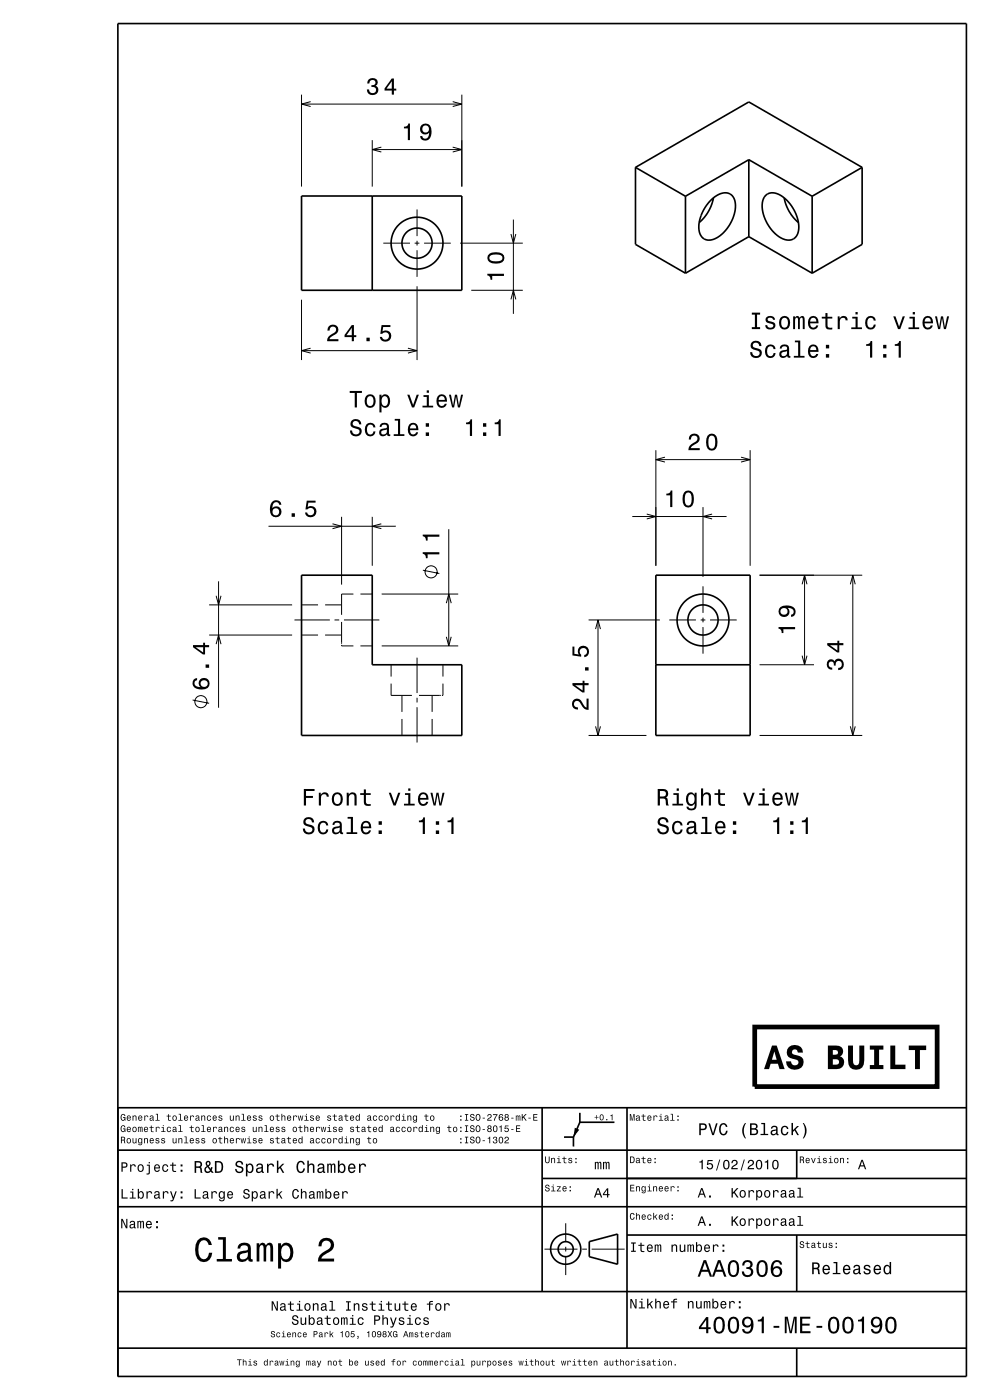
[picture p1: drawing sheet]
<svg xmlns="http://www.w3.org/2000/svg" width="210mm" height="297mm" viewBox="0 0 210 297" stroke-linecap="round" stroke-linejoin="round" font-family="sans-serif">
<g fill="none" stroke="#000" stroke-width=".21">
<path d="M64 20.1v19.5M64 22.1h34M65.9 21.6l-1.9 .5 1.9 .5M79 29.7v9.9M79 31.7h19M80.9 31.2l-1.9 .5 1.9 .5M96 31.2l2 .5-2 .5M96 21.6l2 .5-2 .5M98 20.1v19.5M81.3 51.6h5.7M88 51.6h1M88.5 44.4v5.7"/>
<path d="M88.5 51.1v1M88.5 53.1v5.6M90 51.6h5.6M97.6 51.6h13.3M108.4 49.6l.5 2 .5-2M108.9 46.6v20M64 63.6v12.8M64 74.4h24.5M65.9 73.9l-1.9 .5 1.9 .5M86.5 73.9l2 .5-2 .5M88.5 60.7v15.7M100 61.6h10.9"/>
<path d="M108.4 63.5l.5-1.9 .5 1.9M139.1 95.5v24.5M139.1 97.5h20M141.1 97l-2 .5 2 .5M157.2 97l1.9 .5-1.9 .5M159.1 95.5v24.5M57 111.6h27M70.5 111.1l2 .5-2 .6M72.5 109.6v14.4M79 109.6v10.4M80.9 111.1l-1.9 .5 1.9 .6M95.2 112.3v24.7"/>
<path d="M134.1 109.6h20M137.2 109.1l1.9 .5-1.9 .5M149.1 107.6v14.8M151.1 109.1l-2 .5 2 .5M44.4 134.7h17.6M44.4 128.3h17.6M45.8 126.4l.6 1.9 .5-1.9M45.8 136.7l.6-2 .5 2M46.4 123.3v26.8M62.5 131.5h7.5M64 134.7h3.5M64 128.3h3.5"/>
<path d="M69 134.7h3.5M69 128.3h3.5M71 131.5h1M72.5 131.9v4.7M72.5 136.8v.2h2.5M73 131.5h7.5M75 126h-2.5v4.4M76.5 137h2.5M76.5 126h2.5M81 137h16.2M81 126h16.2M88.5 139.5v7.5"/>
<path d="M89.7 121l3.5 .7M94.7 135.1l.5 1.9 .5-1.9M94.7 128l.5-2 .5 2M124.9 131.5h15.1M126.3 133.5l.6-2 .5 2M126.9 131.5v24.5M142 131.5h5.6M148.6 131.5h1M149.1 124.4v5.6M149.1 131v1M149.1 133v5.7M150.6 131.5h5.7"/>
<path d="M161.1 122h21.8M170.1 139.1l.6 1.9 .5-1.9M170.1 124l.6-2 .5 2M170.7 122v19M180.4 124l.5-2 .5 2M180.9 122v34M40.9 148.5l3.5 .7M83 145v2.5h4.4M83 141v2.5M85.3 147.5v3.5M85.3 152.5v3.5M88.5 148v1"/>
<path d="M88.5 150v7.5M88.9 147.5h4.6M91.7 147.5v3.5M91.7 152.5v3.5M94 145v2.5h-.3M94 141v2.5M124.9 156h12.2M126.3 154.1l.6 1.9 .5-1.9M161.1 156h21.8M161.1 141h11.6M180.4 154.1l.5 1.9 .5-1.9M120 259.5v4"/>
<path d="M115.5 265h7M120 264.5v1M120 266.5v4M123.5 265h1M125.5 265h7"/>
<circle cx="91.4" cy="121.3" r="1.28"/>
<circle cx="42.6" cy="148.9" r="1.28"/>
</g>
<g fill="none" stroke="#000" stroke-width=".35">
<path d="M25 5h180v287h-180zM134.8 35.5v16.3l10.6 6.2M134.8 35.5l24-13.9 24.1 13.9M134.8 35.5l10.6 6.1M158.8 33.9v16.3M158.8 33.9l13.5 7.7M158.8 33.9l-13.4 7.7M182.9 35.5v16.3l-10.6 6.2M182.9 35.5l-10.6 6.1M64 41.6h34v20h-34zM79 41.6v20M145.4 41.6v16.4"/>
<path d="M150.8 42.5a3.6 3.6 0 0 1 4.1-1.3 3.8 3.8 0 0 1 .8 4.4 7.4 7.4 0 0 1-5 5.3 2.29 2.29 0 0 1-2.5-2.7 8.6 8.6 0 0 1 2.6-5.7zM151.3 42a9 9 0 0 1-3 5.2M158.8 50.2l-13.4 7.8M158.8 50.2l13.5 7.8M162.4 41.5a2.68 2.68 0 0 1 3.7 .3 8 8 0 0 1 3.1 7.7 2.26 2.26 0 0 1-3.6 1 8 8 0 0 1-3.7-8.1zM166.3 42a9 9 0 0 0 3.1 5.2M172.3 41.6v16.4M64 122h15v19h19v15h-34zM139.1 122h20v34h-20zM139.1 141h20M25 235h180M115 235v39"/>
<path d="M123 236.1v2M130.3 238.1h-7.3l-1.4 3.1M133 235v51M25 256h180M25 244h180M115 250h90M119.6 241.2h2M121.6 241.2v2M169 244v6M25 274h180M125 263.4l6-1.6v6.4l-6-1.6zM133 262h72"/>
<path d="M169 262v12M25 286h180M169 286v6"/>
<circle cx="88.5" cy="51.6" r="5.5"/>
<circle cx="88.5" cy="51.6" r="3.2"/>
<circle cx="149.1" cy="131.5" r="3.2"/>
<circle cx="149.1" cy="131.5" r="5.5"/>
<circle cx="120" cy="265" r="1.6"/>
<circle cx="120" cy="265" r="3.2"/>
</g>
<g fill="#000">
<path d="M78.2 16.9l-.3 .8h.5a.62 .62 0 0 1 .3-.8 .62 .62 0 0 1 .8 .3 .62 .62 0 0 1-.2 .8l-.5 .1v.4a.72 .72 0 0 1 .9 .4 .72 .72 0 0 1-.5 .9 .72 .72 0 0 1-.9-.5v-.3h-.5a1.18 1.18 0 0 0 1.5 1.2 1.18 1.18 0 0 0 .6-1.9l-.2-.1a.9 .9 0 0 0 .4-1.1 .9 .9 0 0 0-1.1-.5zM83.1 16.7l-1.5 2.1v.4h1.5v.9h.5v-.9h.5v-.4h-.5v-2.1zM83.1 17.2v1.6h-1.1z" fill-rule="evenodd"/>
<path d="M85.7 26.9v.3h.8v2.5h.5v-3.5h-.4a.77 .77 0 0 1-.9 .7zM89.4 26.5a1.15 1.15 0 0 0 0 1.7 1.15 1.15 0 0 0 1.6 0 1.03 1.03 0 0 1-.8 1.2 .56 .56 0 0 1-.6-.5h-.5a1.18 1.18 0 0 0 1.3 .9 1.18 1.18 0 0 0 1.1-1.1 1.77 1.77 0 0 0-1.2-2.5zM89.6 27.4a.75 .75 0 0 1 1.5 0 .75 .75 0 0 1-1.5 0z" fill-rule="evenodd"/>
<path d="M103.4 58.1v.3a.78 .78 0 0 1 .7 1h.3v-.9h2.5v-.4zM103.8 53.8a1.13 1.13 0 0 0-.4 1.2 1.13 1.13 0 0 0 1 .9 2.28 2.28 0 0 0 2.5-.7 1.14 1.14 0 0 0-.9-1.6 2.86 2.86 0 0 0-2.2 .2zM103.9 54.4a2.38 2.38 0 0 1 2.6 0v.7a2.37 2.37 0 0 1-2.6 0z" fill-rule="evenodd"/>
<path d="M69.8 69.2l-.3 .9h.4a.7 .7 0 0 1 .5-.8 .7 .7 0 0 1 .9 .5 .7 .7 0 0 1-.5 .9 1.8 1.8 0 0 0-1.4 1.7h2.4v-.4h-1.9a2.2 2.2 0 0 1 1.5-1.2 1.13 1.13 0 0 0 .1-1.7 1.13 1.13 0 0 0-1.7 .1zM74.6 69l-1.5 2.1v.4h1.5v.9h.5v-.9h.5v-.4h-.5v-2.1zM74.6 69.5v1.6h-1.1zM77.7 71.6v.8h.7v-.8zM80.9 69l-.2 1.8h.4a.79 .79 0 0 1 1.1-.2 .79 .79 0 0 1 .1 1.2 .79 .79 0 0 1-1.2-.1l-.1-.2h-.4a1.21 1.21 0 0 0 1.5 1 1.21 1.21 0 0 0 .8-1.6 1.21 1.21 0 0 0-1.8-.6l.2-.9h1.5v-.4z" fill-rule="evenodd"/>
<path d="M159.5 72.6a.96 .96 0 0 0-.2 1 .96 .96 0 0 0 .9 .7 .77 .77 0 0 1 .9 .9 .84 .84 0 0 1-.9 .3 .84 .84 0 0 1-.6-.8h-.5a1.21 1.21 0 0 0 1.5 1.3 1.21 1.21 0 0 0 .7-1.8l-.8-.3a.71 .71 0 0 1-.8-.7 .7 .7 0 0 1 .7-.5 .7 .7 0 0 1 .7 .7h.4a1.16 1.16 0 0 0-.7-1.1 1.16 1.16 0 0 0-1.3 .3zM162.6 73.4a1.53 1.53 0 0 0 .8 2.6 1.05 1.05 0 0 0 1.1-1.1h-.4a.67 .67 0 0 1-.6 .7 .67 .67 0 0 1-.7-.6 1.12 1.12 0 0 1 .6-1.5 .59 .59 0 0 1 .7 .6h.4a1.09 1.09 0 0 0-.7-1 1.09 1.09 0 0 0-1.2 .3zM165.7 73.3l-.3 .6h.4a.55 .55 0 0 1 .7-.5 .55 .55 0 0 1 .4 .8h-.2a1 1 0 0 0-1.1 .3 1 1 0 0 0-.2 1 .94 .94 0 0 0 1.6 0l.1 .3 .6 .1v-.4h-.3v-1.6a1.02 1.02 0 0 0-1.7-.6zM165.8 74.8l1.1-.3a.77 .77 0 0 1-.2 .9 .77 .77 0 0 1-.8 .1zM168.6 72.2v.4h.7v2.9h-.9v.4h2.3v-.4h-1v-3.3zM171.7 73.4a1.54 1.54 0 0 0 .8 2.6 1.06 1.06 0 0 0 1.1-.9h-.5l-.2 .3-.4 .2a.76 .76 0 0 1-.7-1h1.8a1.17 1.17 0 0 0-.5-1.3 1.17 1.17 0 0 0-1.4 .1zM172 73.7a.66 .66 0 0 1 .8-.2 .66 .66 0 0 1 .4 .8h-1.4zM175.2 75.1v.8h.7v-.8zM175.2 73.2v.7h.7v-.7z" fill-rule="evenodd"/>
<path d="M159.5 66.3v.4h.6v2.7h-.6v.4h1.7v-.4h-.6v-2.7h.6v-.4zM162.6 67.2a.76 .76 0 0 0-.2 .9 .76 .76 0 0 0 .7 .5l.9 .3a.63 .63 0 0 1-.6 .7 .63 .63 0 0 1-.7-.6h-.4a1.07 1.07 0 0 0 1.2 .9 1.07 1.07 0 0 0 .9-1.2l-.4-.4-1.1-.3a.54 .54 0 0 1 .4-.7 .54 .54 0 0 1 .7 .5h.4a1.03 1.03 0 0 0-.7-.8 1.03 1.03 0 0 0-1.1 .2zM165.6 67.4a1.53 1.53 0 0 0 .8 2.5 1.48 1.48 0 0 0 1.2-1.4 1.48 1.48 0 0 0-1.2-1.5l-.5 .1zM165.9 67.7a.67 .67 0 0 1 .7-.3 .67 .67 0 0 1 .5 .6 1.11 1.11 0 0 1-.7 1.5 1.17 1.17 0 0 1-.5-1.8zM168.2 67.1v2.7h.5v-1.8l.2-.6h.2l.2 .3v2.1h.4v-2.1l.3-.3 .2 .1 .1 .4v1.9h.4v-1.9a.69 .69 0 0 0-.5-.9l-.6 .4-.2-.3-.3-.1-.5 .4v-.3zM171.7 67.4a1.54 1.54 0 0 0 .8 2.5 1.06 1.06 0 0 0 1.1-.9h-.5l-.2 .4-.4 .1a.76 .76 0 0 1-.7-.9h1.8a1.16 1.16 0 0 0-.5-1.4 1.16 1.16 0 0 0-1.4 .2zM172 67.6a.66 .66 0 0 1 .8-.1 .66 .66 0 0 1 .4 .7h-1.4zM175.1 66.4v.8h-.8v.4h.8v1.8a1.05 1.05 0 0 0 1.4 .5v-.4a.68 .68 0 0 1-1-.3v-1.6h1v-.4h-1v-.8zM177.7 67.1v2.7h.4v-1.5a.66 .66 0 0 1 .4-.8 .66 .66 0 0 1 .8 .2l.1 .3h.4a.89 .89 0 0 0-.7-1 .89 .89 0 0 0-1 .6v-.5zM180.8 67.2v.4h.7v1.8h-.9v.4h2.2v-.4h-.9v-2.2zM181.5 66.2v.5h.4v-.5zM183.8 67.4a1.53 1.53 0 0 0 .9 2.5 1.05 1.05 0 0 0 1.1-1h-.5a.67 .67 0 0 1-.6 .6 .67 .67 0 0 1-.7-.6 1.11 1.11 0 0 1 .7-1.5 .6 .6 0 0 1 .6 .6h.5a1.09 1.09 0 0 0-.8-1 1.09 1.09 0 0 0-1.2 .4zM189.5 67.1l1 2.7h.5l.9-2.7h-.4l-.8 2.2-.8-2.2zM192.9 67.2v.4h.7v1.8h-.9v.4h2.3v-.4h-.9v-2.2zM193.6 66.2v.5h.5v-.5zM196 67.4a1.54 1.54 0 0 0 .8 2.5 1.06 1.06 0 0 0 1.1-.9h-.5l-.2 .4-.4 .1a.76 .76 0 0 1-.7-.9h1.8a1.16 1.16 0 0 0-.5-1.4 1.16 1.16 0 0 0-1.4 .2zM196.3 67.6a.66 .66 0 0 1 .8-.1 .66 .66 0 0 1 .3 .7h-1.3zM198.3 67.1l.7 2.7h.4l.4-2.3 .4 2.3h.5l.6-2.7h-.4l-.5 2.3-.4-2.3h-.4l-.4 2.3-.4-2.3z" fill-rule="evenodd"/>
<path d="M183.7 73v.4h.9v2.5h.4v-3.6h-.3a.77 .77 0 0 1-1 .7zM187.3 75.1v.8h.7v-.8zM187.3 73.2v.7h.7v-.7zM189.8 73v.4h.8v2.5h.5v-3.6h-.4a.77 .77 0 0 1-.9 .7z" fill-rule="evenodd"/>
<path d="M74.6 89.2a.96 .96 0 0 0-.2 1.1 .96 .96 0 0 0 .9 .6 .77 .77 0 0 1 .9 .9 .83 .83 0 0 1-.9 .3 .83 .83 0 0 1-.6-.8h-.5a1.21 1.21 0 0 0 1.5 1.3 1.21 1.21 0 0 0 .7-1.8l-.8-.3a.72 .72 0 0 1-.8-.6 .7 .7 0 0 1 .8-.6 .7 .7 0 0 1 .6 .7h.4a1.17 1.17 0 0 0-.7-1.1 1.17 1.17 0 0 0-1.3 .3zM77.7 90.1a1.53 1.53 0 0 0 .8 2.5 1.06 1.06 0 0 0 1.1-1.1h-.4a.67 .67 0 0 1-.6 .7 .67 .67 0 0 1-.7-.6 1.12 1.12 0 0 1 .6-1.5 .59 .59 0 0 1 .7 .6h.4a1.09 1.09 0 0 0-.7-1 1.09 1.09 0 0 0-1.2 .4zM80.8 89.9l-.3 .7h.4a.55 .55 0 0 1 .7-.6 .55 .55 0 0 1 .4 .8l-.2 .1a1 1 0 0 0-1.1 .2 1 1 0 0 0-.2 1 .93 .93 0 0 0 1.6 0l.1 .3 .6 .1v-.3l-.3-.1v-1.6a1.02 1.02 0 0 0-1.7-.6zM81 91.4l1.1-.3a.77 .77 0 0 1-.2 .9 .77 .77 0 0 1-.9 .1zM83.7 88.9v.3h.7v2.9h-.9v.4h2.3v-.4h-.9v-3.2zM86.8 90.1a1.54 1.54 0 0 0 .8 2.5 1.07 1.07 0 0 0 1.1-.9h-.4l-.3 .4-.3 .1a.76 .76 0 0 1-.7-.9h1.7a1.17 1.17 0 0 0-.4-1.4 1.17 1.17 0 0 0-1.5 .2zM87.2 90.3a.66 .66 0 0 1 .8-.2 .66 .66 0 0 1 .3 .8h-1.3zM90.3 91.7v.8h.7v-.8zM90.3 89.8v.7h.7v-.7z" fill-rule="evenodd"/>
<path d="M74.2 82.9v.5h1v3h.5v-3h1.1v-.5zM77.7 84a1.53 1.53 0 0 0 .8 2.5 1.48 1.48 0 0 0 1.2-1.4 1.48 1.48 0 0 0-1.2-1.5l-.5 .1zM78 84.3a.67 .67 0 0 1 .7-.2 .67 .67 0 0 1 .5 .5 1.11 1.11 0 0 1-.7 1.5 1.17 1.17 0 0 1-.5-1.8zM80.5 83.7v3.8h.4v-1.5a.93 .93 0 0 0 1 .5 .93 .93 0 0 0 .8-.8 1.5 1.5 0 0 0-1-2.1l-.4 .2-.4 .3v-.4zM81.1 84.3a.63 .63 0 0 1 .7-.2 .63 .63 0 0 1 .5 .5 1.13 1.13 0 0 1-.7 1.5 1.18 1.18 0 0 1-.5-1.8zM86.4 83.7l1 2.7h.5l1-2.7h-.5l-.8 2.2-.7-2.2zM89.8 83.8v.4h.7v1.9h-.9v.3h2.3v-.3h-.9v-2.3zM90.5 82.8v.5h.5v-.5zM92.9 84a1.55 1.55 0 0 0 .8 2.5 1.07 1.07 0 0 0 1.1-.8h-.5l-.2 .3-.4 .1a.76 .76 0 0 1-.7-.9h1.8a1.17 1.17 0 0 0-.5-1.4 1.17 1.17 0 0 0-1.4 .2zM93.2 84.2a.66 .66 0 0 1 .8-.1 .66 .66 0 0 1 .4 .7h-1.4zM95.2 83.7l.7 2.7h.4l.4-2.3 .4 2.3h.5l.6-2.7h-.4l-.5 2.3-.3-2.3h-.5l-.4 2.3-.4-2.3z" fill-rule="evenodd"/>
<path d="M98.9 89.6v.4h.8v2.5h.4v-3.5h-.3a.77 .77 0 0 1-.9 .6zM102.5 91.7v.8h.7v-.8zM102.5 89.8v.7h.7v-.7zM104.9 89.6v.4h.8v2.5h.5v-3.5h-.3a.77 .77 0 0 1-1 .6z" fill-rule="evenodd"/>
<path d="M146.4 92.3l-.3 .9h.5a.7 .7 0 0 1 .5-.8 .7 .7 0 0 1 .8 .5 .7 .7 0 0 1-.5 .9 1.8 1.8 0 0 0-1.4 1.7h2.4v-.4h-1.9a2.23 2.23 0 0 1 1.5-1.2 1.13 1.13 0 0 0 .1-1.7 1.13 1.13 0 0 0-1.7 .1zM150.1 92.4a2.67 2.67 0 0 0 .4 3.1 1.14 1.14 0 0 0 1.6-.9 2.31 2.31 0 0 0-.6-2.5l-.5-.1-.5 .1zM150.7 92.5h.6a2.37 2.37 0 0 1 0 2.6h-.6a2.38 2.38 0 0 1 0-2.6z" fill-rule="evenodd"/>
<path d="M57.8 106.4a2.39 2.39 0 0 0 .2 3.2 1.16 1.16 0 0 0 1.5-.3 1.16 1.16 0 0 0-.2-1.5 1.16 1.16 0 0 0-1.5 0 1.02 1.02 0 0 1 .8-1.3 .58 .58 0 0 1 .6 .6h.5a1.12 1.12 0 0 0-.7-.9 1.12 1.12 0 0 0-1.2 .2zM57.7 108.6a.75 .75 0 0 1 1.5 0 .75 .75 0 0 1-1.5 0zM61.9 108.9v.7h.7v-.7zM65.1 106.2l-.3 1.9h.4a.79 .79 0 0 1 1.2-.2 .79 .79 0 0 1 0 1.2 .79 .79 0 0 1-1.2-.1v-.3h-.5a1.21 1.21 0 0 0 1.5 1.1 1.21 1.21 0 0 0 .8-1.7 1.21 1.21 0 0 0-1.7-.5l.1-1h1.5v-.4z" fill-rule="evenodd"/>
<path d="M89.7 117.1v.4a.77 .77 0 0 1 .6 .9h.4v-.8h2.5v-.5zM89.7 113.4v.4a.77 .77 0 0 1 .6 .9h.4v-.8h2.5v-.5z" fill-rule="evenodd"/>
<path d="M141.3 104.7v.4h.9v2.5h.4v-3.5h-.3a.77 .77 0 0 1-1 .6zM145.1 104.5a2.67 2.67 0 0 0 .4 3.1 1.14 1.14 0 0 0 1.6-.9 2.31 2.31 0 0 0-.6-2.5l-.5-.1-.5 .1zM145.7 104.6h.6a2.37 2.37 0 0 1 0 2.6h-.6a2.37 2.37 0 0 1 0-2.6z" fill-rule="evenodd"/>
<path d="M165.1 133v.4a.77 .77 0 0 1 .7 .9h.4v-.8h2.5v-.5zM165.6 128.8a1.17 1.17 0 0 0-.3 1.6 1.17 1.17 0 0 0 1.7 .2 1.17 1.17 0 0 0 .1-1.7 1.03 1.03 0 0 1 1.3 .9 .56 .56 0 0 1-.6 .6v.5a1.18 1.18 0 0 0 1-1.3 1.18 1.18 0 0 0-1.2-1.1 2.87 2.87 0 0 0-2 .3zM165.5 129.7a.75 .75 0 0 1 1.5 0 .75 .75 0 0 1-1.5 0z" fill-rule="evenodd"/>
<path d="M41.1 144.2a1.33 1.33 0 0 0-.1 1.4 1.33 1.33 0 0 0 1.4 .7 1.63 1.63 0 0 0 2.1-1.3 1.15 1.15 0 0 0-1.6-1.1 1.15 1.15 0 0 0-.4 1.9 1.03 1.03 0 0 1-1.3-.9 .58 .58 0 0 1 .6-.6v-.5zM42.6 145a.75 .75 0 0 1 1.5 0 .75 .75 0 0 1-1.5 0zM43.6 141v.7h.8v-.7zM40.9 136.8v.5l2.2 1.5h.4v-1.5h.9v-.5h-.9v-.4h-.4v.4zM41.5 137.3h1.6v1.1z" fill-rule="evenodd"/>
<path d="M121.6 148.5a1.2 1.2 0 0 0-.2 1.4 1.2 1.2 0 0 0 1.2 .6v-.4a.7 .7 0 0 1-.8-.5 .7 .7 0 0 1 .5-.9 .7 .7 0 0 1 .8 .5 1.8 1.8 0 0 0 1.8 1.4v-2.4h-.5v1.9a2.2 2.2 0 0 1-1.1-1.5 1.11 1.11 0 0 0-1.7-.1zM121.4 144.9v.5l2.1 1.5h.5v-1.5h.9v-.5h-.9v-.5h-.4v.5zM122 145.4h1.6v1.1zM124.1 141.6v.7h.8v-.7zM121.4 137.2v1.8l1.9 .3v-.4a.79 .79 0 0 1-.2-1.1 .79 .79 0 0 1 1.2-.1 .79 .79 0 0 1-.1 1.2l-.3 .1v.4a1.21 1.21 0 0 0 1.1-1.5 1.21 1.21 0 0 0-1.7-.8 1.21 1.21 0 0 0-.5 1.7l-1-.1v-1.5z" fill-rule="evenodd"/>
<path d="M175.6 140.1a1.17 1.17 0 0 0-.2 1.3 1.17 1.17 0 0 0 1.1 .7v-.5a.62 .62 0 0 1-.7-.3 .62 .62 0 0 1 .2-.8 .62 .62 0 0 1 .8 .2l.1 .5h.4a.72 .72 0 0 1 .4-.9 .72 .72 0 0 1 .9 .4 .72 .72 0 0 1-.5 .9l-.3 .1v.5a1.18 1.18 0 0 0 1.2-1.6 1.18 1.18 0 0 0-1.8-.6l-.2 .3a.86 .86 0 0 0-1.4-.2zM175.5 136.4v.5l2.1 1.5h.4v-1.5h.9v-.5h-.9v-.5h-.4v.5zM176.1 136.9h1.5v1.1z" fill-rule="evenodd"/>
<path d="M64.4 167.4v3.5h.5v-1.6h1.5v-.4h-1.5v-1.1h1.8v-.4zM67.6 168.2v2.7h.5v-1.6a.66 .66 0 0 1 .3-.8 .66 .66 0 0 1 .9 .3v.2h.5a.89 .89 0 0 0-.7-.9 .89 .89 0 0 0-1.1 .5v-.4zM70.7 168.5a1.53 1.53 0 0 0 .9 2.5 1.48 1.48 0 0 0 1.1-1.5 1.48 1.48 0 0 0-1.1-1.4l-.5 .1zM71 168.7a.67 .67 0 0 1 .7-.2 .67 .67 0 0 1 .5 .6 1.11 1.11 0 0 1-.6 1.5 1.17 1.17 0 0 1-.6-1.9zM73.5 168.2v2.7h.5v-1.6a.63 .63 0 0 1 .4-.8 .63 .63 0 0 1 .8 .4v2h.4v-1.8a.89 .89 0 0 0-.6-1 .89 .89 0 0 0-1 .5v-.4zM77.2 167.5v.8h-.8v.3h.8v1.8a1.05 1.05 0 0 0 1.4 .6v-.4a.68 .68 0 0 1-1-.4v-1.6h1v-.3h-1v-.8zM82.5 168.2l1 2.7h.4l1-2.7h-.4l-.8 2.2-.8-2.2zM85.9 168.3v.3h.7v1.9h-.9v.4h2.3v-.4h-1v-2.2zM86.6 167.3v.5h.5v-.5zM89 168.5a1.54 1.54 0 0 0 .8 2.5 1.06 1.06 0 0 0 1-.9h-.4l-.2 .4-.4 .1a.76 .76 0 0 1-.7-.9h1.8a1.16 1.16 0 0 0-.5-1.4 1.16 1.16 0 0 0-1.4 .2zM89.3 168.7a.66 .66 0 0 1 .8-.2 .66 .66 0 0 1 .3 .8h-1.3zM91.3 168.2l.7 2.7h.4l.4-2.3 .4 2.3h.4l.7-2.7h-.4l-.5 2.3-.4-2.3h-.4l-.4 2.3-.5-2.3z" fill-rule="evenodd"/>
<path d="M64.6 173.6a.96 .96 0 0 0-.2 1.1 .96 .96 0 0 0 .9 .6 .77 .77 0 0 1 .9 .9 .83 .83 0 0 1-.9 .4 .83 .83 0 0 1-.6-.8h-.5a1.21 1.21 0 0 0 1.5 1.3 1.21 1.21 0 0 0 .7-1.9l-1.1-.4a.58 .58 0 0 1-.4-.8 .58 .58 0 0 1 .8-.2l.4 .4 .1 .3h.4a1.17 1.17 0 0 0-.7-1.1 1.17 1.17 0 0 0-1.3 .2zM67.7 174.5a1.53 1.53 0 0 0 .8 2.5 1.07 1.07 0 0 0 1.1-1h-.4a.67 .67 0 0 1-.6 .6 .67 .67 0 0 1-.7-.6 1.11 1.11 0 0 1 .7-1.5 .6 .6 0 0 1 .6 .6h.4a1.09 1.09 0 0 0-.7-.9 1.09 1.09 0 0 0-1.2 .3zM70.8 174.4l-.3 .6h.4a.55 .55 0 0 1 .7-.5 .55 .55 0 0 1 .4 .7l-.2 .1a1 1 0 0 0-1.1 .2 1 1 0 0 0-.2 1 .93 .93 0 0 0 1.6 .1l.1 .3h.6v-.3l-.3-.1v-1.6a1.02 1.02 0 0 0-1.7-.5zM71 175.9l1.1-.4a.77 .77 0 0 1-.2 .9 .77 .77 0 0 1-.9 .1zM73.7 173.3v.4h.7v2.9h-.9v.3h2.3v-.3h-.9v-3.3zM76.8 174.5a1.55 1.55 0 0 0 .8 2.5 1.06 1.06 0 0 0 1.1-.8h-.4l-.3 .3-.3 .1a.76 .76 0 0 1-.7-.9h1.7a1.17 1.17 0 0 0-.4-1.4 1.17 1.17 0 0 0-1.5 .2zM77.2 174.7a.66 .66 0 0 1 .8-.1 .66 .66 0 0 1 .3 .7h-1.3zM80.3 176.2v.7h.7v-.7zM80.3 174.2v.8h.7v-.8z" fill-rule="evenodd"/>
<path d="M88.9 174.1v.3h.8v2.5h.4v-3.5h-.3a.77 .77 0 0 1-.9 .7zM92.5 176.2v.7h.7v-.7zM92.5 174.2v.8h.7v-.8zM94.9 174.1v.3h.8v2.5h.5v-3.5h-.3a.77 .77 0 0 1-1 .7z" fill-rule="evenodd"/>
<path d="M139.5 167.4v3.5h.5v-1.5a.85 .85 0 0 1 1.2 .6l.1 .9h.6l-.3-1.5-.3-.2a.97 .97 0 0 0 .4-1.2 .97 .97 0 0 0-1-.6zM140 167.8a1.09 1.09 0 0 1 1.2 .3 .6 .6 0 0 1 0 .7 .6 .6 0 0 1-.7 .2h-.5zM142.8 168.3v.3h.7v1.9h-.9v.4h2.3v-.4h-.9v-2.2zM143.5 167.3v.5h.5v-.5zM145.8 168.5a1.58 1.58 0 0 0 .8 2.5l.4-.1 .4-.4a.73 .73 0 0 1-.4 1 .73 .73 0 0 1-1-.4h-.4a1.1 1.1 0 0 0 1.3 .9 1.1 1.1 0 0 0 .9-1.2v-2.6h-.4v.4l-.4-.4a.9 .9 0 0 0-1.2 .3zM146.1 168.7a.63 .63 0 0 1 .7-.2 .63 .63 0 0 1 .5 .6 1.11 1.11 0 0 1-.7 1.5 1.19 1.19 0 0 1-.5-1.9zM148.7 167.3v3.6h.4v-1.6a.63 .63 0 0 1 .4-.8 .63 .63 0 0 1 .8 .4l.1 2h.4v-1.8a.88 .88 0 0 0-.6-1 .88 .88 0 0 0-1.1 .5v-1.3zM152.3 167.5v.8h-.7v.3h.7l.1 1.8a1.04 1.04 0 0 0 1.4 .6v-.4a.68 .68 0 0 1-1-.4v-1.6h1v-.3h-1v-.8zM157.6 168.2l1 2.7h.5l1-2.7h-.5l-.7 2.2-.8-2.2zM161.1 168.3v.3h.7v1.9h-.9v.4h2.2v-.4h-.9v-2.2zM161.7 167.3v.5h.5v-.5zM164.1 168.5a1.54 1.54 0 0 0 .8 2.5 1.05 1.05 0 0 0 1.1-.9h-.4l-.3 .4-.3 .1a.76 .76 0 0 1-.7-.9h1.7a1.16 1.16 0 0 0-.4-1.4 1.16 1.16 0 0 0-1.5 .2zM164.5 168.7a.66 .66 0 0 1 .8-.2 .66 .66 0 0 1 .3 .8h-1.3zM166.5 168.2l.6 2.7h.5l.4-2.3 .4 2.3h.4l.7-2.7h-.5l-.4 2.3-.4-2.3h-.5l-.4 2.3-.4-2.3z" fill-rule="evenodd"/>
<path d="M139.8 173.6a.96 .96 0 0 0-.3 1.1 .96 .96 0 0 0 1 .6 .77 .77 0 0 1 .9 .9 .83 .83 0 0 1-1 .4 .83 .83 0 0 1-.6-.8h-.4a1.21 1.21 0 0 0 1.5 1.3 1.21 1.21 0 0 0 .7-1.9l-1.2-.4a.58 .58 0 0 1-.4-.8 .58 .58 0 0 1 .9-.2l.2 .1 .2 .6h.5a1.17 1.17 0 0 0-.7-1.1 1.17 1.17 0 0 0-1.3 .2zM142.9 174.5a1.53 1.53 0 0 0 .8 2.5 1.07 1.07 0 0 0 1.1-1h-.4a.67 .67 0 0 1-.7 .6 .67 .67 0 0 1-.7-.6 1.11 1.11 0 0 1 .7-1.5 .6 .6 0 0 1 .7 .6h.4a1.09 1.09 0 0 0-.8-.9 1.09 1.09 0 0 0-1.1 .3zM146 174.4l-.3 .6h.4a.55 .55 0 0 1 .7-.5 .55 .55 0 0 1 .3 .7l-.2 .1a1 1 0 0 0-1 .2 1 1 0 0 0-.3 1 .93 .93 0 0 0 1.7 .1l.1 .3h.5v-.3l-.2-.1v-1.6a1.02 1.02 0 0 0-1.7-.5zM146.1 175.9l1.1-.4a.77 .77 0 0 1-.2 .9 .77 .77 0 0 1-.9 .1zM148.9 173.3v.4h.7v2.9h-.9v.3h2.2v-.3h-.9v-3.3zM152 174.5a1.55 1.55 0 0 0 .8 2.5 1.06 1.06 0 0 0 1.1-.8h-.5l-.2 .3-.4 .1a.76 .76 0 0 1-.7-.9h1.8a1.17 1.17 0 0 0-.5-1.4 1.17 1.17 0 0 0-1.4 .2zM152.3 174.7a.66 .66 0 0 1 .8-.1 .66 .66 0 0 1 .3 .7h-1.3zM155.5 176.2v.7h.7v-.7zM155.5 174.2v.8h.7v-.8z" fill-rule="evenodd"/>
<path d="M164 174.1v.3h.8v2.5h.5v-3.5h-.3a.77 .77 0 0 1-1 .7zM167.6 176.2v.7h.7v-.7zM167.6 174.2v.8h.7v-.8zM170.1 174.1v.3h.8v2.5h.5v-3.5h-.4a.77 .77 0 0 1-.9 .7z" fill-rule="evenodd"/>
<path d="M25.7 236.5l-.1 .2a.65 .65 0 0 0 0 .8 .65 .65 0 0 0 .7 .2l.2-.1 .1 .1v-.7h-.5v.2h.3l-.2 .4a.56 .56 0 0 1-.4-.6 .56 .56 0 0 1 .4-.5l.2 .3h.2l-.3-.5zM27 236.8a.53 .53 0 0 0-.1 .8 .53 .53 0 0 0 .8 0l.1-.2-.6 .2-.1-.3 .7-.1a.45 .45 0 0 0-.3-.5 .45 .45 0 0 0-.5 .1zM27.1 236.9l.3-.1 .2 .3h-.5zM28.1 236.7v1h.2v-.6a.25 .25 0 0 1 .2-.3 .25 .25 0 0 1 .3 .3v.6h.2v-.7a.35 .35 0 0 0-.3-.4 .35 .35 0 0 0-.4 .2v-.1zM29.4 236.8a.54 .54 0 0 0-.1 .8 .54 .54 0 0 0 .8 0l.1-.2-.5 .2-.2-.3 .7-.1a.45 .45 0 0 0-.2-.5 .45 .45 0 0 0-.6 .1zM29.6 236.9l.3-.1 .1 .3h-.5zM30.6 236.7v1h.2l.1-.8 .3-.1 .3 .2a.36 .36 0 0 0-.3-.4 .36 .36 0 0 0-.4 .2v-.1zM31.9 236.7l-.1 .3h.1a.22 .22 0 0 1 .3-.2 .22 .22 0 0 1 .1 .3 .41 .41 0 0 0-.5 .1 .41 .41 0 0 0 .1 .6l.5-.2 .3 .1v-.1l-.2-.9zM31.9 237.4a.25 .25 0 0 1 .5 0 .25 .25 0 0 1-.5 0zM33.1 236.3v.1h.2v1.2h-.3v.1h.9v-.1h-.4v-1.3zM35.6 236.4v.3h-.3v.1h.3l.1 .9 .5 .1v-.2h-.3l-.1-.2v-.6h.4v-.1h-.4v-.3zM36.7 236.8a.53 .53 0 0 0 0 .8 .53 .53 0 0 0 .8-.1v-.3a.48 .48 0 0 0-.2-.5 .48 .48 0 0 0-.6 .1zM36.8 236.9a.35 .35 0 0 1 .5 .3 .35 .35 0 0 1-.5 .3zM37.9 236.3v.1h.3v1.2h-.4v.1h.9v-.1h-.3v-1.3zM39.1 236.8a.53 .53 0 0 0 0 .8 .53 .53 0 0 0 .7 0l.1-.2-.5 .2-.2-.3 .7-.1a.45 .45 0 0 0-.2-.5 .45 .45 0 0 0-.6 .1zM39.3 236.9l.3-.1 .1 .3h-.5zM40.3 236.7v1h.2l.1-.8 .3-.1 .3 .2a.36 .36 0 0 0-.3-.4 .36 .36 0 0 0-.4 .2v-.1zM41.6 236.7l-.1 .3h.1a.22 .22 0 0 1 .3-.2 .22 .22 0 0 1 .2 .3 .39 .39 0 0 0-.6 .1 .39 .39 0 0 0 .3 .6l.3-.2 .3 .1v-.1l-.2-.9zM41.6 237.4a.25 .25 0 0 1 .5 0 .25 .25 0 0 1-.5 0zM42.7 236.7v1h.2v-.6a.25 .25 0 0 1 .2-.3 .25 .25 0 0 1 .3 .3v.6h.1v-.7a.35 .35 0 0 0-.2-.4 .35 .35 0 0 0-.4 .2v-.1zM44 236.8a.53 .53 0 0 0-.1 .8 .53 .53 0 0 0 .8-.1l.1-.1h-.2l-.1 .2a.35 .35 0 0 1-.4-.4 .35 .35 0 0 1 .5-.3l.2 .1-.3-.3zM45.2 236.8a.54 .54 0 0 0-.1 .8 .54 .54 0 0 0 .8 0l.1-.2-.6 .2-.1-.3 .7-.1a.45 .45 0 0 0-.2-.5 .45 .45 0 0 0-.6 .1zM45.4 236.9l.2-.1 .2 .3h-.5zM46.5 236.7l-.1 .1a.56 .56 0 0 0 .6 .6 .25 .25 0 0 1-.2 .2 .25 .25 0 0 1-.3-.2h-.2a.39 .39 0 0 0 .6 .4 .39 .39 0 0 0 .1-.6l-.4-.2a.21 .21 0 0 1 .1-.3 .21 .21 0 0 1 .3 .2h.2l-.3-.3zM48.8 236.7v.7a.35 .35 0 0 0 .2 .4 .35 .35 0 0 0 .4-.2v.1h.2v-1h-.2v.7l-.3 .2-.2-.1v-.8zM50 236.7v1h.2v-.6a.25 .25 0 0 1 .2-.3 .25 .25 0 0 1 .2 .3v.6h.2v-.7a.35 .35 0 0 0-.2-.4 .35 .35 0 0 0-.5 .2v-.1zM51.3 236.3v.1h.2v1.2h-.3v.1h.9v-.1h-.4v-1.3zM52.5 236.8a.53 .53 0 0 0-.1 .8 .53 .53 0 0 0 .8 0l.1-.2-.6 .2-.1-.3 .7-.1a.45 .45 0 0 0-.3-.5 .45 .45 0 0 0-.5 .1zM52.6 236.9l.3-.1 .2 .3h-.5zM53.7 236.7v.1a.56 .56 0 0 0 .6 .6 .25 .25 0 0 1-.3 .2 .25 .25 0 0 1-.2-.2h-.2a.39 .39 0 0 0 .5 .4 .39 .39 0 0 0 .2-.6l-.4-.2a.22 .22 0 0 1 .1-.3 .22 .22 0 0 1 .3 .2h.1l-.2-.3zM54.9 236.7v.1a.57 .57 0 0 0 .6 .6 .25 .25 0 0 1-.2 .2 .25 .25 0 0 1-.3-.2h-.2a.39 .39 0 0 0 .6 .4 .39 .39 0 0 0 .1-.6l-.4-.2a.21 .21 0 0 1 .1-.3 .21 .21 0 0 1 .3 .2h.2l-.3-.3zM57.3 236.8a.53 .53 0 0 0 0 .8 .53 .53 0 0 0 .8-.1l.1-.3a.48 .48 0 0 0-.3-.5 .48 .48 0 0 0-.6 .1zM57.5 236.9a.35 .35 0 0 1 .5 .3 .35 .35 0 0 1-.5 .3zM58.7 236.4v.3h-.3v.1h.3l.1 .9 .5 .1v-.2h-.4v-.2v-.6h.4v-.1h-.4v-.3zM59.7 236.3v1.4h.2v-.6a.25 .25 0 0 1 .2-.3 .25 .25 0 0 1 .3 .3v.6h.1v-.7a.35 .35 0 0 0-.2-.4 .35 .35 0 0 0-.4 .2v-.5zM61 236.8a.54 .54 0 0 0-.1 .8 .54 .54 0 0 0 .8 0l.1-.2-.6 .2-.1-.3 .7-.1a.45 .45 0 0 0-.3-.5 .45 .45 0 0 0-.5 .1zM61.1 236.9l.3-.1 .2 .3h-.5zM62.2 236.7v1h.2v-.8l.3-.1 .3 .2a.36 .36 0 0 0-.2-.4 .36 .36 0 0 0-.5 .2v-.1zM63.2 236.7l.2 1h.2l.2-.9 .1 .9h.2l.3-1h-.2l-.2 .9-.2-.9h-.1l-.2 .9-.2-.9zM64.6 236.7v.1h.3v.8h-.3v.1h.9v-.1h-.4v-.9zM64.9 236.3v.2h.2v-.2zM65.9 236.7l-.1 .1a.57 .57 0 0 0 .6 .6 .25 .25 0 0 1-.2 .2 .25 .25 0 0 1-.3-.2h-.1a.39 .39 0 0 0 .5 .4 .39 .39 0 0 0 .1-.6l-.4-.2a.21 .21 0 0 1 .2-.3 .21 .21 0 0 1 .2 .2h.2l-.3-.3zM67.1 236.8a.53 .53 0 0 0-.1 .8 .53 .53 0 0 0 .8 0v-.2l-.5 .2-.2-.3 .7-.1a.45 .45 0 0 0-.2-.5 .45 .45 0 0 0-.5 .1zM67.2 236.9l.3-.1 .2 .3h-.6zM69.5 236.7l-.1 .1a.57 .57 0 0 0 .7 .6 .25 .25 0 0 1-.3 .2 .25 .25 0 0 1-.2-.2h-.2a.39 .39 0 0 0 .5 .4 .39 .39 0 0 0 .2-.6l-.5-.2a.21 .21 0 0 1 .2-.3 .21 .21 0 0 1 .3 .2h.1l-.2-.3zM70.9 236.4v.3h-.3v.1h.3v.9l.5 .1v-.2h-.3l-.1-.2v-.6h.4v-.1h-.4v-.3zM72 236.7l-.2 .3h.2a.22 .22 0 0 1 .3-.2 .22 .22 0 0 1 .1 .3 .41 .41 0 0 0-.5 .1 .41 .41 0 0 0 .1 .6l.5-.2 .2 .1v-.1l-.2-.9zM72 237.4a.25 .25 0 0 1 .5 0 .25 .25 0 0 1-.5 0zM73.3 236.4v.3h-.3v.1h.3l.1 .9 .5 .1v-.2h-.4v-.2v-.6h.4v-.1h-.4v-.3zM74.4 236.8a.54 .54 0 0 0-.1 .8 .54 .54 0 0 0 .8 0v-.2l-.5 .2-.2-.3 .7-.1a.45 .45 0 0 0-.2-.5 .45 .45 0 0 0-.5 .1zM74.5 236.9l.3-.1 .1 .3h-.5zM75.5 236.8a.55 .55 0 0 0-.1 .6 .55 .55 0 0 0 .6 .3l.1-.1v.1h.2v-1.4h-.2v.5l-.3-.2zM75.7 236.9l.1-.1a.39 .39 0 0 1 .3 .4 .39 .39 0 0 1-.3 .4l-.2-.2zM78 236.7l-.1 .3h.2a.22 .22 0 0 1 .2-.2 .22 .22 0 0 1 .2 .3 .39 .39 0 0 0-.6 .1 .39 .39 0 0 0 .3 .6l.4-.2 .2 .1-.1-.8-.2-.3zM78.1 237.4a.24 .24 0 0 1 .4 0 .24 .24 0 0 1-.4 0zM79.2 236.8a.53 .53 0 0 0-.1 .8 .53 .53 0 0 0 .9-.1v-.1h-.2l-.1 .2a.35 .35 0 0 1-.4-.4 .35 .35 0 0 1 .5-.3l.2 .1-.3-.3zM80.4 236.8a.53 .53 0 0 0 0 .8 .53 .53 0 0 0 .8-.1v-.1h-.2l-.1 .2a.37 .37 0 0 1-.4-.4 .37 .37 0 0 1 .5-.4l.2 .2-.3-.3zM81.6 236.8a.53 .53 0 0 0 0 .8 .53 .53 0 0 0 .8-.1v-.3a.48 .48 0 0 0-.2-.5 .48 .48 0 0 0-.6 .1zM81.8 236.9a.35 .35 0 0 1 .5 .3 .35 .35 0 0 1-.5 .3zM82.8 236.7v1h.2l.1-.8 .3-.1 .3 .2a.36 .36 0 0 0-.3-.4 .36 .36 0 0 0-.4 .2v-.1zM84 236.8a.55 .55 0 0 0-.1 .6 .55 .55 0 0 0 .6 .3l.1-.1v.1h.2v-1.4h-.2v.5l-.3-.2zM84.2 236.9l.1-.1a.39 .39 0 0 1 .3 .4 .39 .39 0 0 1-.3 .4l-.2-.2zM85.3 236.7v.1h.3v.8h-.4v.1h.9v-.1h-.4v-.9zM85.6 236.3v.2h.1v-.2zM86.4 236.7v1h.2v-.6a.25 .25 0 0 1 .2-.3 .25 .25 0 0 1 .3 .3v.6h.2v-.7a.36 .36 0 0 0-.3-.4 .36 .36 0 0 0-.4 .2v-.1zM87.7 236.8a.55 .55 0 0 0-.2 .6 .55 .55 0 0 0 .7 .3l.1-.1a.29 .29 0 0 1-.1 .4 .29 .29 0 0 1-.4-.2h-.2a.44 .44 0 0 0 .5 .4 .44 .44 0 0 0 .4-.5v-1h-.2v.1l-.3-.2zM87.8 236.9l.1-.1a.39 .39 0 0 1 .4 .4 .39 .39 0 0 1-.4 .4l-.1-.2zM90.3 236.4v.3h-.3v.1h.3l.1 .9 .5 .1v-.2h-.4v-.2v-.6h.4v-.1h-.4v-.3zM91.3 236.8a.53 .53 0 0 0 0 .8 .53 .53 0 0 0 .8-.1l.1-.3a.48 .48 0 0 0-.3-.5 .48 .48 0 0 0-.6 .1zM91.5 236.9a.35 .35 0 0 1 .5 .3 .35 .35 0 0 1-.5 .3zM97.6 237.4v.3h.3v-.3zM97.6 236.7v.3h.3v-.3zM98.6 236.3v.2h.3v1.1h-.3v.1h.7v-.1h-.2v-1.1h.2v-.2zM99.9 236.4a.5 .5 0 0 0-.1 .6 .5 .5 0 0 0 .6 .2 .3 .3 0 0 1-.2 .4 .3 .3 0 0 1-.3-.3h-.2a.48 .48 0 0 0 .4 .6 .48 .48 0 0 0 .5-.5 .48 .48 0 0 0-.5-.5 .27 .27 0 0 1-.1-.3 .27 .27 0 0 1 .3-.2 .27 .27 0 0 1 .2 .4h.2l-.1-.2-.2-.3zM101 236.5l-.1 .2a.65 .65 0 0 0 0 .8 .65 .65 0 0 0 .7 .2 .73 .73 0 0 0 .4-.8 .73 .73 0 0 0-.8-.5zM101.3 236.5a.54 .54 0 0 1 .4 .5 .54 .54 0 0 1-.4 .6l-.2-.6zM102.4 237.1v.2h.5v-.2zM103.5 236.5l-.1 .3h.2a.3 .3 0 0 1 .3-.3 .3 .3 0 0 1 .3 .4 .3 .3 0 0 1-.4 .2l-.4 .3-.1 .3h1v-.1l-.7-.1a.75 .75 0 0 0 .6-1.1l-.4-.1zM104.6 236.4v.2h.7l-.5 .8v.3h.2l.5-1.3zM106 236.4a.84 .84 0 0 0 .3 1.4 .46 .46 0 0 0 .4-.6 .46 .46 0 0 0-.7-.2l.2-.5 .5 .2-.2-.3zM106 237.3a.3 .3 0 0 1 .6 0 .3 .3 0 0 1-.6 0zM107.2 236.4l-.2 .4 .2 .2a.44 .44 0 0 0-.1 .6 .44 .44 0 0 0 .7 0 .44 .44 0 0 0-.1-.6 .4 .4 0 0 0 .1-.6 .4 .4 0 0 0-.6 0zM107.2 237.4a.3 .3 0 0 1 .6 0 .3 .3 0 0 1-.6 0zM107.2 236.7a.25 .25 0 0 1 .5 0 .25 .25 0 0 1-.5 0zM108.4 237.1v.2h.5v-.2zM109.4 236.7v1h.2v-.8l.1-.1 .1 .9h.2v-.8l.1-.1 .1 .9h.2l-.1-1.1-.3 .2-.2-.2-.2 .2zM110.7 236.3v1.4h.2v-.5l.1-.1 .5 .6h.2l-.5-.8 .5-.6h-.2l-.6 .7v-.7zM112.1 237.1v.2h.5v-.2zM113.1 236.3v1.4h.9v-.1h-.7v-.5h.6v-.2h-.6v-.4h.7v-.2z" fill-rule="evenodd"/>
<path d="M25.7 238.9l-.1 .2a.65 .65 0 0 0 0 .8 .65 .65 0 0 0 .7 .2l.2-.1 .1 .1v-.7h-.5v.2h.3l-.2 .4a.56 .56 0 0 1-.4-.6 .56 .56 0 0 1 .4-.5l.2 .3h.2l-.3-.5zM27 239.2a.53 .53 0 0 0-.1 .8 .53 .53 0 0 0 .8 0l.1-.2-.6 .2-.1-.3 .7-.1a.45 .45 0 0 0-.3-.5 .45 .45 0 0 0-.5 .1zM27.1 239.3l.3-.1 .2 .3h-.5zM28.2 239.2a.53 .53 0 0 0 0 .8 .53 .53 0 0 0 .8-.1v-.3a.48 .48 0 0 0-.2-.5 .48 .48 0 0 0-.6 .1zM28.3 239.3a.35 .35 0 0 1 .5 .3 .35 .35 0 0 1-.5 .3zM29.3 239.1v1h.1v-.8l.2-.1 .1 .9h.1v-.8l.2-.1 .1 .9h.1l-.1-1.1-.3 .2-.2-.2-.2 .2zM30.6 239.2a.54 .54 0 0 0 0 .8 .54 .54 0 0 0 .7 0l.1-.2-.5 .2-.2-.3 .7-.1a.45 .45 0 0 0-.2-.5 .45 .45 0 0 0-.6 .1zM30.8 239.3l.3-.1 .1 .3h-.5zM32 238.8v.3h-.3v.1h.3l.1 .9 .5 .1v-.2h-.4v-.2v-.6h.4v-.1h-.4v-.3zM33 239.1v1h.2l.1-.8 .3-.1 .3 .2a.36 .36 0 0 0-.3-.4 .36 .36 0 0 0-.4 .2v-.1zM34.3 239.1v.1h.3v.8h-.4v.1h.9v-.1h-.4v-.9zM34.6 238.7v.2h.1v-.2zM35.5 239.2a.53 .53 0 0 0-.1 .8 .53 .53 0 0 0 .8-.1l.1-.1h-.2l-.1 .2a.37 .37 0 0 1-.4-.4 .37 .37 0 0 1 .4-.4l.3 .2-.3-.3zM36.7 239.1l-.1 .3h.2a.22 .22 0 0 1 .3-.2 .22 .22 0 0 1 .1 .3 .39 .39 0 0 0-.6 .1 .39 .39 0 0 0 .3 .6l.4-.2 .2 .1v-.1l-.2-.9zM36.8 239.8a.24 .24 0 0 1 .4 0 .24 .24 0 0 1-.4 0zM37.9 238.7v.1h.3v1.2h-.4v.1h.9v-.1h-.3v-1.3zM40.5 238.8v.3h-.3v.1h.3l.1 .9 .5 .1v-.2h-.4v-.2v-.6h.4v-.1h-.4v-.3zM41.6 239.2a.53 .53 0 0 0-.1 .8 .53 .53 0 0 0 .8-.1l.1-.3a.48 .48 0 0 0-.3-.5 .48 .48 0 0 0-.5 .1zM41.7 239.3a.35 .35 0 0 1 .5 .3 .35 .35 0 0 1-.5 .3zM42.8 238.7v.1h.2v1.2h-.3v.1h.9v-.1h-.4v-1.3zM44 239.2a.53 .53 0 0 0-.1 .8 .53 .53 0 0 0 .8 0l.1-.2-.6 .2-.1-.3 .7-.1a.45 .45 0 0 0-.3-.5 .45 .45 0 0 0-.5 .1zM44.1 239.3l.3-.1 .2 .3h-.5zM45.2 239.1v1h.2v-.8l.3-.1 .3 .2a.36 .36 0 0 0-.2-.4 .36 .36 0 0 0-.5 .2v-.1zM46.5 239.1l-.2 .3h.2a.22 .22 0 0 1 .3-.2 .22 .22 0 0 1 .1 .3 .39 .39 0 0 0-.6 .1 .39 .39 0 0 0 .3 .6l.4-.2 .2 .1v-.1l-.2-.9zM46.5 239.8a.25 .25 0 0 1 .5 0 .25 .25 0 0 1-.5 0zM47.5 239.1v1h.2v-.7l.3-.2 .2 .1v.8h.2v-.7a.36 .36 0 0 0-.3-.4 .36 .36 0 0 0-.4 .2v-.1zM48.9 239.2a.53 .53 0 0 0-.1 .8 .53 .53 0 0 0 .8-.1v-.1h-.1l-.1 .2a.35 .35 0 0 1-.5-.4 .35 .35 0 0 1 .5-.3l.2 .1-.2-.3zM50.1 239.2a.54 .54 0 0 0-.1 .8 .54 .54 0 0 0 .8 0v-.2l-.5 .2-.2-.3 .7-.1a.45 .45 0 0 0-.2-.5 .45 .45 0 0 0-.5 .1zM50.2 239.3l.3-.1 .2 .3h-.6zM51.3 239.1l-.1 .1a.56 .56 0 0 0 .7 .6 .25 .25 0 0 1-.3 .2 .25 .25 0 0 1-.2-.2h-.2a.39 .39 0 0 0 .5 .4 .39 .39 0 0 0 .2-.6l-.5-.2a.21 .21 0 0 1 .2-.3 .21 .21 0 0 1 .2 .2h.2l-.2-.3zM53.6 239.1v.7a.35 .35 0 0 0 .3 .4 .35 .35 0 0 0 .4-.2v.1h.2v-1h-.2v.7l-.3 .2-.2-.1v-.8zM54.8 239.1v1h.2v-.7l.3-.2 .2 .1v.8h.2v-.7a.35 .35 0 0 0-.3-.4 .35 .35 0 0 0-.4 .2v-.1zM56.1 238.7v.1h.3v1.2h-.4v.1h.9v-.1h-.3v-1.3zM57.4 239.2a.53 .53 0 0 0-.1 .8 .53 .53 0 0 0 .8 0v-.2l-.5 .2-.2-.3 .7-.1a.45 .45 0 0 0-.2-.5 .45 .45 0 0 0-.5 .1zM57.5 239.3l.3-.1 .1 .3h-.5zM58.6 239.1l-.1 .1a.56 .56 0 0 0 .6 .6 .25 .25 0 0 1-.2 .2 .25 .25 0 0 1-.3-.2h-.1a.39 .39 0 0 0 .5 .4 .39 .39 0 0 0 .1-.6l-.4-.2a.21 .21 0 0 1 .2-.3 .21 .21 0 0 1 .2 .2h.2l-.2-.3zM59.8 239.1l-.1 .1a.56 .56 0 0 0 .7 .6 .25 .25 0 0 1-.3 .2 .25 .25 0 0 1-.2-.2h-.2a.39 .39 0 0 0 .5 .4 .39 .39 0 0 0 .2-.6l-.5-.2a.21 .21 0 0 1 .2-.3 .21 .21 0 0 1 .2 .2h.2l-.2-.3zM62.2 239.2a.53 .53 0 0 0 0 .8 .53 .53 0 0 0 .8-.1v-.3a.48 .48 0 0 0-.2-.5 .48 .48 0 0 0-.6 .1zM62.3 239.3a.35 .35 0 0 1 .5 .3 .35 .35 0 0 1-.5 .3zM63.6 238.8v.3h-.3v.1h.3v.9l.6 .1v-.2h-.4v-.2v-.6h.4v-.1h-.4v-.3zM64.6 238.7v1.4h.1v-.7l.3-.2 .2 .1v.8h.2v-.7a.35 .35 0 0 0-.2-.4 .35 .35 0 0 0-.5 .2v-.5zM65.9 239.2a.54 .54 0 0 0-.1 .8 .54 .54 0 0 0 .8 0v-.2l-.5 .2-.2-.3 .7-.1a.45 .45 0 0 0-.2-.5 .45 .45 0 0 0-.5 .1zM66 239.3l.3-.1 .1 .3h-.5zM67 239.1v1h.2l.1-.8 .3-.1 .3 .2a.36 .36 0 0 0-.3-.4 .36 .36 0 0 0-.4 .2v-.1zM68 239.1l.3 1h.1l.2-.9 .2 .9h.1l.3-1h-.2l-.1 .9-.2-.9h-.2l-.1 .9-.2-.9zM69.5 239.1v.1h.3v.8h-.4v.1h.9v-.1h-.3v-.9zM69.8 238.7v.2h.2v-.2zM70.7 239.1v.1a.56 .56 0 0 0 .6 .6 .25 .25 0 0 1-.3 .2 .25 .25 0 0 1-.2-.2h-.2a.39 .39 0 0 0 .5 .4 .39 .39 0 0 0 .2-.6l-.4-.2a.21 .21 0 0 1 .1-.3 .21 .21 0 0 1 .3 .2h.1l-.2-.3zM71.9 239.2a.53 .53 0 0 0-.1 .8 .53 .53 0 0 0 .8 0l.1-.2-.5 .2-.2-.3 .7-.1a.45 .45 0 0 0-.2-.5 .45 .45 0 0 0-.6 .1zM72.1 239.3l.3-.1 .1 .3h-.5zM74.4 239.1l-.1 .1a.56 .56 0 0 0 .6 .6 .25 .25 0 0 1-.2 .2 .25 .25 0 0 1-.3-.2h-.1a.39 .39 0 0 0 .5 .4 .39 .39 0 0 0 .1-.6l-.4-.2a.21 .21 0 0 1 .2-.3 .21 .21 0 0 1 .2 .2h.2l-.3-.3zM75.7 238.8v.3h-.3v.1h.3l.1 .9 .5 .1v-.2h-.4v-.2v-.6h.4v-.1h-.4v-.3zM76.8 239.1l-.1 .3h.2a.22 .22 0 0 1 .2-.2 .22 .22 0 0 1 .2 .3 .39 .39 0 0 0-.6 .1 .39 .39 0 0 0 .3 .6l.3-.2 .3 .1v-.1l-.2-.9zM76.8 239.8a.25 .25 0 0 1 .5 0 .25 .25 0 0 1-.5 0zM78.1 238.8v.3h-.3v.1h.3l.1 .9 .5 .1v-.2h-.3l-.1-.2v-.6h.4v-.1h-.4v-.3zM79.2 239.2a.53 .53 0 0 0-.1 .8 .53 .53 0 0 0 .8 0l.1-.2-.6 .2-.1-.3 .7-.1a.45 .45 0 0 0-.2-.5 .45 .45 0 0 0-.6 .1zM79.4 239.3l.3-.1 .1 .3h-.5zM80.4 239.2a.55 .55 0 0 0-.2 .6 .55 .55 0 0 0 .7 .3l.1-.1v.1h.2v-1.4h-.2v.5l-.3-.2zM80.5 239.3l.1-.1a.39 .39 0 0 1 .4 .4 .39 .39 0 0 1-.4 .4l-.1-.2zM82.9 239.1l-.1 .3h.1a.22 .22 0 0 1 .3-.2 .22 .22 0 0 1 .2 .3 .39 .39 0 0 0-.6 .1 .39 .39 0 0 0 .3 .6l.3-.2 .3 .1-.2-.9-.1-.2zM82.9 239.8a.25 .25 0 0 1 .5 0 .25 .25 0 0 1-.5 0zM84.1 239.2a.53 .53 0 0 0-.1 .8 .53 .53 0 0 0 .8-.1l.1-.1h-.2l-.1 .2a.35 .35 0 0 1-.5-.4 .35 .35 0 0 1 .5-.3l.2 .1-.2-.3zM85.3 239.2a.53 .53 0 0 0-.1 .8 .53 .53 0 0 0 .8-.1l.1-.1h-.2l-.1 .2a.37 .37 0 0 1-.5-.4 .37 .37 0 0 1 .5-.4l.3 .2-.3-.3zM86.5 239.2a.53 .53 0 0 0-.1 .8 .53 .53 0 0 0 .9-.1v-.3a.48 .48 0 0 0-.2-.5 .48 .48 0 0 0-.6 .1zM86.6 239.3a.35 .35 0 0 1 .5 .3 .35 .35 0 0 1-.5 .3zM87.7 239.1v1h.2v-.8l.3-.1 .3 .2a.36 .36 0 0 0-.2-.4 .36 .36 0 0 0-.4 .2v-.1zM88.9 239.2a.55 .55 0 0 0-.2 .6 .55 .55 0 0 0 .7 .3l.1-.1v.1h.2v-1.4h-.2v.5l-.3-.2zM89 239.3l.1-.1a.39 .39 0 0 1 .4 .4 .39 .39 0 0 1-.4 .4l-.1-.2zM90.1 239.1v.1h.3v.8h-.3v.1h.9v-.1h-.4v-.9zM90.4 238.7v.2h.2v-.2zM91.3 239.1v1h.1l.1-.7 .2-.2 .2 .1v.8h.2v-.7a.36 .36 0 0 0-.2-.4 .36 .36 0 0 0-.5 .2v-.1zM92.5 239.2a.55 .55 0 0 0-.1 .6 .55 .55 0 0 0 .6 .3l.2-.1a.29 .29 0 0 1-.2 .4 .29 .29 0 0 1-.4-.2h-.1a.44 .44 0 0 0 .5 .4 .44 .44 0 0 0 .3-.5v-1h-.1v.1l-.4-.2zM92.7 239.3l.1-.1a.39 .39 0 0 1 .4 .4 .39 .39 0 0 1-.4 .4l-.2-.2zM95.1 238.8v.3h-.3v.1h.3l.1 .9 .5 .1v-.2h-.3l-.1-.2v-.6h.4v-.1h-.4v-.3zM96.2 239.2a.53 .53 0 0 0 0 .8 .53 .53 0 0 0 .8-.1v-.3a.48 .48 0 0 0-.2-.5 .48 .48 0 0 0-.6 .1zM96.3 239.3a.35 .35 0 0 1 .5 .3 .35 .35 0 0 1-.5 .3zM97.6 239.8v.3h.3v-.3zM97.6 239.1v.3h.3v-.3zM98.6 238.7v.2h.3v1.1h-.3v.1h.7v-.1h-.2v-1.1h.2v-.2zM99.9 238.8a.5 .5 0 0 0-.1 .6 .5 .5 0 0 0 .6 .2 .3 .3 0 0 1-.2 .4 .3 .3 0 0 1-.3-.3h-.2a.48 .48 0 0 0 .4 .6 .48 .48 0 0 0 .5-.5 .48 .48 0 0 0-.5-.5 .27 .27 0 0 1-.1-.3 .27 .27 0 0 1 .3-.2 .27 .27 0 0 1 .2 .4h.2l-.1-.2-.2-.3zM101 238.9l-.1 .2a.65 .65 0 0 0 0 .8 .65 .65 0 0 0 .7 .2 .73 .73 0 0 0 .4-.8 .73 .73 0 0 0-.8-.5zM101.3 238.9a.54 .54 0 0 1 .4 .5 .54 .54 0 0 1-.4 .6l-.2-.6zM102.4 239.5v.2h.5v-.2zM103.5 238.8l-.1 .4 .2 .2a.44 .44 0 0 0-.1 .6 .44 .44 0 0 0 .7 0 .44 .44 0 0 0-.1-.6 .4 .4 0 0 0 0-.6 .4 .4 0 0 0-.6 0zM103.5 239.8a.3 .3 0 0 1 .6 0 .3 .3 0 0 1-.6 0zM103.6 239.1a.25 .25 0 0 1 .5 0 .25 .25 0 0 1-.5 0zM104.7 238.9l-.1 .6a.57 .57 0 0 0 .4 .7 .71 .71 0 0 0 .6-.8 .71 .71 0 0 0-.8-.6zM104.9 238.9a.57 .57 0 0 1 .5 .5 .57 .57 0 0 1-.4 .6l-.2-.3zM105.9 239v.1h.3v1h.2v-1.4zM107.1 238.8l-.1 .7h.2a.32 .32 0 0 1 .5-.1 .32 .32 0 0 1-.1 .5 .32 .32 0 0 1-.4-.1h-.2a.48 .48 0 0 0 .6 .4 .48 .48 0 0 0 .3-.7 .48 .48 0 0 0-.7-.2l.1-.4h.6v-.1zM108.4 239.5v.2h.5v-.2zM109.5 238.7v1.4h.9v-.1h-.7v-.5h.6v-.2h-.6v-.4h.6v-.2z" fill-rule="evenodd"/>
<path d="M121.9 239.3l1 .4-1.3 1.5z" fill-rule="evenodd"/>
<path d="M126.5 236.6v.4h-.4v.1h.4v.4h.1v-.4h.4v-.1h-.4v-.4zM127.3 236.6l-.1 .4a.5 .5 0 0 0 .4 .7 .64 .64 0 0 0 .5-.7 .64 .64 0 0 0-.7-.6zM127.5 236.6a.48 .48 0 0 1 .4 .4 .48 .48 0 0 1-.4 .5l-.1-.5zM128.6 237.4v.3h.2v-.3zM129.5 236.6v.2h.3v.9h.1v-1.3z" fill-rule="evenodd"/>
<path d="M133.6 236.3v1.4h.2v-1.2l.2 1.2h.2l.3-1.2v1.2h.1v-1.4h-.2l-.3 1.3-.2-1.3zM135 236.7l-.1 .3h.2a.22 .22 0 0 1 .2-.2 .22 .22 0 0 1 .2 .3 .39 .39 0 0 0-.6 .1 .39 .39 0 0 0 .3 .6l.3-.2 .3 .1-.1-.8-.2-.3zM135.1 237.4a.24 .24 0 0 1 .4 0 .24 .24 0 0 1-.4 0zM136.4 236.4v.3h-.4v.1h.4v.9l.5 .1v-.2h-.3l-.1-.2v-.6h.4v-.1h-.4v-.3zM137.4 236.8a.54 .54 0 0 0-.1 .8 .54 .54 0 0 0 .8 0l.1-.2-.5 .2-.2-.3 .7-.1a.45 .45 0 0 0-.2-.5 .45 .45 0 0 0-.6 .1zM137.6 236.9l.3-.1 .1 .3h-.5zM138.6 236.7v1h.2l.1-.8 .3-.1 .3 .2a.36 .36 0 0 0-.3-.4 .36 .36 0 0 0-.4 .2v-.1zM139.8 236.7v.1h.3v.8h-.3v.1h.9v-.1h-.4v-.9zM140.1 236.3v.2h.2v-.2zM141.1 236.7l-.1 .3h.1a.22 .22 0 0 1 .3-.2 .22 .22 0 0 1 .2 .3 .41 .41 0 0 0-.6 .1 .41 .41 0 0 0 .1 .6l.5-.2 .3 .1v-.1l-.2-.9zM141.1 237.4a.25 .25 0 0 1 .5 0 .25 .25 0 0 1-.5 0zM142.3 236.3v.1h.2v1.2h-.3v.1h.9v-.1h-.4v-1.3zM143.7 237.4v.3h.3v-.3zM143.7 236.7v.3h.3v-.3z" fill-rule="evenodd"/>
<path d="M163.8 221.8l-1.7 5h1l.4-1.1h1.5l.4 1.1h1l-1.6-5zM164.3 223.1l.5 1.7h-1.1zM167.3 222.1a1.43 1.43 0 0 0-.4 1.6 1.43 1.43 0 0 0 1.3 .9 .92 .92 0 0 1 1.1 1 .83 .83 0 0 1-.9 .4 .83 .83 0 0 1-.6-.8h-1.1a1.88 1.88 0 0 0 1.8 1.7 1.88 1.88 0 0 0 2-1.6 1.44 1.44 0 0 0-1.6-1.5 .82 .82 0 0 1-.9-.6l.1-.4a.69 .69 0 0 1 1 0l.1 .5h1.1a1.77 1.77 0 0 0-1.1-1.5 1.77 1.77 0 0 0-1.9 .3zM175.6 221.8v5h1.9a1.4 1.4 0 0 0 1.5-1 1.4 1.4 0 0 0-.8-1.7 1.23 1.23 0 0 0 .6-1.5 1.23 1.23 0 0 0-1.4-.8zM176.7 224.7h.6a.58 .58 0 0 1 .7 .6 .58 .58 0 0 1-.6 .6h-.7zM176.7 222.8l.9 .1 .2 .3-.2 .5-.9 .1zM179.9 221.8v3.1a1.75 1.75 0 0 0 1.7 2 1.75 1.75 0 0 0 1.7-2v-3.1h-1l-.1 3.6a.64 .64 0 0 1-.6 .6 .64 .64 0 0 1-.6-.6l-.1-3.6zM184.5 221.8v.9h.9v3.2h-.9v.9h2.9v-.9h-.9v-3.2h.9v-.9zM188.9 221.8v5h3.2v-.9h-2.2v-4.1zM192.8 221.8v1h1.3v4h1v-4h1.4v-1z" fill-rule="evenodd"/>
<path d="M25.7 241.1v1.4h.1v-.5a.42 .42 0 0 1 .5 .1 .42 .42 0 0 1 .1 .4h.2l-.2-.6a.39 .39 0 0 0 .1-.5 .39 .39 0 0 0-.4-.3zM25.8 241.3h.3a.24 .24 0 0 1 .3 .3 .24 .24 0 0 1-.3 .2h-.3zM27 241.6a.53 .53 0 0 0-.1 .8 .53 .53 0 0 0 .9-.2v-.2a.48 .48 0 0 0-.3-.5 .48 .48 0 0 0-.5 .1zM27.1 241.7l.1-.1a.37 .37 0 0 1 .4 .4 .37 .37 0 0 1-.5 .3zM28.1 241.5v.7a.35 .35 0 0 0 .3 .4 .35 .35 0 0 0 .4-.2v.1h.2v-1h-.2v.7l-.3 .2-.2-.1v-.8zM29.4 241.6a.55 .55 0 0 0-.2 .6 .55 .55 0 0 0 .7 .3l.1-.1a.29 .29 0 0 1-.1 .4 .29 .29 0 0 1-.4-.2h-.2a.44 .44 0 0 0 .5 .4 .44 .44 0 0 0 .4-.5v-1h-.2v.1l-.3-.2zM29.5 241.7l.1-.1a.36 .36 0 0 1 .4 .4 .36 .36 0 0 1-.5 .3zM30.5 241.5v1h.2v-.7l.3-.2 .2 .1v.8h.2v-.7a.36 .36 0 0 0-.3-.4 .36 .36 0 0 0-.4 .2v-.1zM31.9 241.6a.53 .53 0 0 0-.1 .8 .53 .53 0 0 0 .8 0v-.2l-.5 .2-.2-.3 .7-.1a.45 .45 0 0 0-.2-.5 .45 .45 0 0 0-.5 .1zM32 241.7l.3-.1 .1 .3h-.5zM33.1 241.5l-.1 .1a.56 .56 0 0 0 .6 .6 .25 .25 0 0 1-.2 .2 .25 .25 0 0 1-.3-.2h-.1a.4 .4 0 0 0 .5 .4 .4 .4 0 0 0 .1-.6l-.4-.2a.22 .22 0 0 1 .2-.3 .22 .22 0 0 1 .2 .2h.2l-.2-.3zM34.3 241.5l-.1 .1a.56 .56 0 0 0 .7 .6 .25 .25 0 0 1-.3 .2 .25 .25 0 0 1-.3-.2h-.1a.4 .4 0 0 0 .5 .4 .4 .4 0 0 0 .2-.6l-.5-.2a.21 .21 0 0 1 .2-.3 .21 .21 0 0 1 .2 .2h.2l-.2-.3zM36.6 241.5v.7a.35 .35 0 0 0 .3 .4 .35 .35 0 0 0 .4-.2v.1h.2v-1h-.2v.7l-.3 .2-.2-.1v-.8zM37.8 241.5v1h.2v-.7l.3-.2 .2 .1v.8h.2v-.7a.35 .35 0 0 0-.3-.4 .35 .35 0 0 0-.4 .2v-.1zM39.1 241.1v.1h.3v1.2h-.4v.1h.9v-.1h-.3v-1.3zM40.4 241.6a.53 .53 0 0 0-.1 .8 .53 .53 0 0 0 .8 0v-.2l-.5 .2-.2-.3 .7-.1a.45 .45 0 0 0-.2-.5 .45 .45 0 0 0-.5 .1zM40.5 241.7l.3-.1 .1 .3h-.5zM41.6 241.5l-.1 .1a.56 .56 0 0 0 .6 .6 .25 .25 0 0 1-.2 .2 .25 .25 0 0 1-.3-.2h-.1a.4 .4 0 0 0 .5 .4 .4 .4 0 0 0 .1-.6l-.4-.2a.21 .21 0 0 1 .2-.2 .21 .21 0 0 1 .2 .1h.2l-.2-.3zM42.8 241.5l-.1 .1a.55 .55 0 0 0 .7 .6 .25 .25 0 0 1-.3 .2 .25 .25 0 0 1-.2-.2h-.2a.4 .4 0 0 0 .5 .4 .4 .4 0 0 0 .2-.6l-.5-.2a.22 .22 0 0 1 .2-.3 .22 .22 0 0 1 .2 .2h.2l-.2-.3zM45.2 241.6a.53 .53 0 0 0 0 .8 .53 .53 0 0 0 .8-.2v-.2a.48 .48 0 0 0-.2-.5 .48 .48 0 0 0-.6 .1zM45.3 241.7l.1-.1a.37 .37 0 0 1 .4 .4 .37 .37 0 0 1-.5 .3zM46.6 241.2v.3h-.3v.1h.3v.9l.6 .1v-.2h-.4v-.2v-.6h.4v-.1h-.4v-.3zM47.5 241.1v1.4h.2v-.7l.3-.2 .2 .1v.8h.2v-.7a.35 .35 0 0 0-.2-.4 .35 .35 0 0 0-.5 .2v-.5zM48.9 241.6a.53 .53 0 0 0-.1 .8 .53 .53 0 0 0 .8 0v-.2l-.5 .2-.2-.3 .7-.1a.45 .45 0 0 0-.2-.5 .45 .45 0 0 0-.5 .1zM49 241.7l.3-.1 .1 .3h-.5zM50 241.5v1h.2l.1-.8 .3-.1 .3 .2a.36 .36 0 0 0-.3-.4 .36 .36 0 0 0-.4 .2v-.1zM51 241.5l.3 1h.1l.2-.9 .2 .9h.1l.3-1h-.2l-.1 .9-.2-.9h-.2l-.1 .9-.2-.9zM52.5 241.5v.1h.3v.8h-.4v.1h.9v-.1h-.4v-.9zM52.8 241.1v.2h.2v-.2zM53.7 241.5v.1a.56 .56 0 0 0 .6 .6 .25 .25 0 0 1-.3 .2 .25 .25 0 0 1-.2-.2h-.2a.4 .4 0 0 0 .5 .4 .4 .4 0 0 0 .2-.6l-.4-.2a.22 .22 0 0 1 .1-.3 .22 .22 0 0 1 .3 .2h.1l-.2-.3zM54.9 241.6a.53 .53 0 0 0-.1 .8 .53 .53 0 0 0 .8 0l.1-.2-.5 .2-.2-.3 .7-.1a.45 .45 0 0 0-.2-.5 .45 .45 0 0 0-.6 .1zM55.1 241.7l.3-.1 .1 .3h-.5zM57.4 241.5l-.1 .1a.56 .56 0 0 0 .6 .6 .25 .25 0 0 1-.2 .2 .25 .25 0 0 1-.3-.2h-.1a.4 .4 0 0 0 .5 .4 .4 .4 0 0 0 .1-.6l-.4-.2a.22 .22 0 0 1 .2-.3 .22 .22 0 0 1 .2 .2h.2l-.3-.3zM58.7 241.2v.3h-.3v.1h.3l.1 .9 .5 .1v-.2h-.4v-.2v-.6h.4v-.1h-.4v-.3zM59.8 241.5l-.1 .3h.2a.22 .22 0 0 1 .2-.2 .22 .22 0 0 1 .2 .3 .39 .39 0 0 0-.6 .1 .39 .39 0 0 0 .3 .6l.3-.2 .3 .1-.1-.8-.2-.3zM59.8 242.2a.25 .25 0 0 1 .5 0 .25 .25 0 0 1-.5 0zM61.1 241.2v.3h-.3v.1h.3l.1 .9 .5 .1v-.2h-.3l-.1-.2v-.6h.4v-.1h-.4v-.3zM62.2 241.6a.53 .53 0 0 0-.1 .8 .53 .53 0 0 0 .8 0l.1-.2-.6 .2-.1-.3 .7-.1a.45 .45 0 0 0-.2-.5 .45 .45 0 0 0-.6 .1zM62.4 241.7l.3-.1 .1 .3h-.5zM63.4 241.6a.55 .55 0 0 0-.2 .6 .55 .55 0 0 0 .7 .3l.1-.1v.1h.2v-1.4h-.2v.5l-.3-.2zM63.5 241.7l.1-.1a.39 .39 0 0 1 .4 .4 .39 .39 0 0 1-.4 .4l-.1-.2zM65.9 241.5l-.1 .3h.1a.22 .22 0 0 1 .3-.2 .22 .22 0 0 1 .2 .3 .39 .39 0 0 0-.6 .1 .39 .39 0 0 0 .3 .6l.3-.2 .3 .1v-.1l-.2-.9zM65.9 242.2a.25 .25 0 0 1 .5 0 .25 .25 0 0 1-.5 0zM67.1 241.6a.53 .53 0 0 0-.1 .8 .53 .53 0 0 0 .8-.1v-.1h-.1l-.1 .2a.37 .37 0 0 1-.5-.4 .37 .37 0 0 1 .5-.4l.2 .2-.2-.3zM68.3 241.6a.53 .53 0 0 0-.1 .8 .53 .53 0 0 0 .8-.1l.1-.1h-.2l-.1 .2a.37 .37 0 0 1-.5-.4 .37 .37 0 0 1 .5-.4l.3 .2-.3-.3zM69.5 241.6a.53 .53 0 0 0-.1 .8 .53 .53 0 0 0 .9-.2v-.2a.48 .48 0 0 0-.2-.5 .48 .48 0 0 0-.6 .1zM69.6 241.7l.1-.1a.37 .37 0 0 1 .4 .4 .37 .37 0 0 1-.5 .3zM70.7 241.5v1h.2v-.8l.3-.1 .3 .2a.36 .36 0 0 0-.2-.4 .36 .36 0 0 0-.4 .2v-.1zM71.9 241.6a.55 .55 0 0 0-.2 .6 .55 .55 0 0 0 .7 .3l.1-.1v.1h.2v-1.4h-.2v.5l-.3-.2zM72 241.7l.1-.1a.39 .39 0 0 1 .4 .4 .39 .39 0 0 1-.4 .4l-.1-.2zM73.1 241.5v.1h.3v.8h-.3v.1h.9v-.1h-.4v-.9zM73.4 241.1v.2h.2v-.2zM74.3 241.5v1h.1l.1-.7 .2-.2 .2 .1v.8h.2v-.7a.35 .35 0 0 0-.2-.4 .35 .35 0 0 0-.5 .2v-.1zM75.5 241.6a.55 .55 0 0 0-.1 .6 .55 .55 0 0 0 .6 .3l.2-.1a.29 .29 0 0 1-.2 .4 .29 .29 0 0 1-.4-.2h-.1a.44 .44 0 0 0 .5 .4 .44 .44 0 0 0 .3-.5v-1h-.1v.1l-.4-.2zM75.7 241.7l.1-.1a.39 .39 0 0 1 .4 .4 .39 .39 0 0 1-.4 .4l-.2-.2zM78.1 241.2v.3h-.3v.1h.3l.1 .9 .5 .1v-.2h-.3l-.1-.2v-.6h.4v-.1h-.4v-.3zM79.2 241.6a.53 .53 0 0 0 0 .8 .53 .53 0 0 0 .8-.2v-.2a.48 .48 0 0 0-.2-.5 .48 .48 0 0 0-.6 .1zM79.3 241.7l.1-.1a.37 .37 0 0 1 .4 .4 .37 .37 0 0 1-.5 .3zM97.6 242.2v.3h.3v-.3zM97.6 241.5v.3h.3v-.3zM98.6 241.1v.2h.3v1.1h-.3v.1h.7v-.1h-.2v-1.1h.2v-.2zM99.9 241.2a.5 .5 0 0 0-.1 .6 .5 .5 0 0 0 .6 .2 .3 .3 0 0 1-.2 .4 .3 .3 0 0 1-.3-.3h-.2a.48 .48 0 0 0 .4 .6 .48 .48 0 0 0 .5-.5 .48 .48 0 0 0-.5-.5 .27 .27 0 0 1-.1-.3 .27 .27 0 0 1 .3-.2 .27 .27 0 0 1 .2 .4h.2l-.1-.2-.2-.3zM101 241.3l-.1 .2a.65 .65 0 0 0 0 .8 .65 .65 0 0 0 .7 .2 .73 .73 0 0 0 .4-.8 .73 .73 0 0 0-.8-.5zM101.3 241.3a.54 .54 0 0 1 .4 .5 .54 .54 0 0 1-.4 .6l-.2-.6zM102.4 241.9v.2h.5v-.2zM103.5 241.4v.1h.3v1h.2v-1.4zM104.7 241.3l-.1 .3h.1a.25 .25 0 0 1 .2-.3 .25 .25 0 0 1 .3 .1 .25 .25 0 0 1-.1 .3h-.2v.2a.3 .3 0 0 1 .4 .2 .3 .3 0 0 1-.3 .4 .3 .3 0 0 1-.3-.4h-.2a.46 .46 0 0 0 .7 .5 .46 .46 0 0 0 .1-.8 .4 .4 0 0 0 0-.6 .4 .4 0 0 0-.6 .1zM105.9 241.3l-.1 .6a.57 .57 0 0 0 .5 .7 .71 .71 0 0 0 .5-.8 .71 .71 0 0 0-.8-.6zM106.1 241.3a.57 .57 0 0 1 .5 .5 .57 .57 0 0 1-.3 .6l-.3-.3zM107.1 241.3l-.1 .3h.2a.3 .3 0 0 1 .3-.3 .3 .3 0 0 1 .3 .4 .3 .3 0 0 1-.4 .2l-.3 .3-.1 .3h.9v-.1l-.7-.1a.74 .74 0 0 0 .6-1.1l-.3-.1z" fill-rule="evenodd"/>
<path d="M25.8 246.6v2h.2v-.9a.68 .68 0 0 0 .9-.1 .68 .68 0 0 0 0-.9zM26 246.8h.4a.34 .34 0 0 1 .4 .4 .34 .34 0 0 1-.4 .3h-.4zM27.6 247v1.6h.3l.1-1.3 .4-.1 .2 .3h.2a.51 .51 0 0 0-.4-.5 .51 .51 0 0 0-.6 .3v-.3zM29.3 247.2a.83 .83 0 0 0-.1 1 .83 .83 0 0 0 .9 .4 .79 .79 0 0 0 .4-1.1 .79 .79 0 0 0-1.2-.3zM29.5 247.4l.2-.2a.56 .56 0 0 1 .6 .6 .56 .56 0 0 1-.6 .6l-.3-.3zM31.1 247.1v.2h.4v1.4v.2h-.4v.3a.49 .49 0 0 0 .7-.5v-1.6zM31.5 246.5v.3h.3v-.3zM32.8 247.2a.83 .83 0 0 0-.1 .9 .83 .83 0 0 0 .8 .5l.4-.5-.7 .3-.3-.5h1v-.1a.64 .64 0 0 0-.3-.8 .64 .64 0 0 0-.8 .2zM33 247.3l.5-.1 .2 .5h-.8zM34.6 247.2a.83 .83 0 0 0-.2 1 .83 .83 0 0 0 .9 .4l.4-.6h-.3l-.2 .4a.58 .58 0 0 1-.5-.6 .58 .58 0 0 1 .5-.6l.2 .3h.3a.62 .62 0 0 0-.5-.5 .62 .62 0 0 0-.6 .2zM36.5 246.6v.5h-.4v.2h.4v1a.6 .6 0 0 0 .9 .3v-.2l-.6-.1v-.3v-.7h.6v-.2h-.6v-.5zM38.3 248.1v.5h.4v-.5zM38.3 247v.5h.4v-.5z" fill-rule="evenodd"/>
<path d="M25.8 252.3v2h1.3v-.3h-1.1v-1.7zM27.6 252.8v.2h.4v1.1h-.5v.2h1.3v-.2h-.5v-1.3zM28 252.2v.3h.3v-.3zM29.2 252.2v2.1h.3v-.3a.53 .53 0 0 0 .6 .3 .53 .53 0 0 0 .4-.5 .69 .69 0 0 0-.1-.8 .69 .69 0 0 0-.8-.2l-.1 .2v-.8zM29.6 253.1l.1-.2a.56 .56 0 0 1 .6 .6 .56 .56 0 0 1-.6 .6l-.2-.3zM31.1 252.7v1.6h.2l.1-1.3 .5-.1 .1 .3h.3a.51 .51 0 0 0-.4-.5 .51 .51 0 0 0-.6 .3v-.3zM32.9 252.8l-.2 .4h.3a.31 .31 0 0 1 .3-.3 .31 .31 0 0 1 .3 .4 .61 .61 0 0 0-.8 .2 .61 .61 0 0 0 0 .7 .61 .61 0 0 0 .8-.1l.1 .2h.3l-.1-.2v-1a.58 .58 0 0 0-1-.3zM33 253.7l.6-.2v.2a.34 .34 0 0 1-.3 .4 .34 .34 0 0 1-.4-.4zM34.5 252.7v1.6h.3l.1-1.3 .4-.1 .2 .3h.3a.51 .51 0 0 0-.4-.5 .51 .51 0 0 0-.6 .3v-.3zM36.1 252.7l.6 1.7-.2 .2h-.3v.3h.4l.2-.2 .7-2h-.3l-.4 1.3-.5-1.3zM38.3 253.8v.5h.4v-.5zM38.3 252.7v.5h.4v-.5z" fill-rule="evenodd"/>
<path d="M41.3 246.3v2.5h.3v-1h.8l.2 1h.4l-.2-1.1-.3-.1a.69 .69 0 0 0 .3-.8 .69 .69 0 0 0-.7-.5zM41.6 246.6h.4a.43 .43 0 0 1 .5 .4 .43 .43 0 0 1-.5 .4h-.4zM43.8 246.4a.71 .71 0 0 0 .1 1 .76 .76 0 0 0-.4 1.2 .76 .76 0 0 0 1.2-.1l.2 .3h.4l-.4-.6 .2-.6h-.3l-.1 .4-.4-.6a.59 .59 0 0 0 .4-.8 .59 .59 0 0 0-.9-.2zM43.7 247.8l.3-.2 .5 .7a.49 .49 0 0 1-.8 0zM44 246.6l.2-.1 .2 .3-.3 .4-.2-.4zM45.6 246.3v2.5h.8a1.37 1.37 0 0 0 .7-2.2 1.56 1.56 0 0 0-1.5-.3zM45.9 246.6a.98 .98 0 0 1 1.1 .7 .98 .98 0 0 1-.6 1.2h-.5zM50.2 246.5a.78 .78 0 0 0-.2 .9 .78 .78 0 0 0 .9 .3 .46 .46 0 0 1 .4 .7 .46 .46 0 0 1-.8 .1l-.3-.5h-.3a.86 .86 0 0 0 1 .9 .86 .86 0 0 0 .5-1.3l-.5-.2a.51 .51 0 0 1-.6-.5 .5 .5 0 0 1 .5-.4 .5 .5 0 0 1 .5 .6l.3-.1a.85 .85 0 0 0-.5-.7 .85 .85 0 0 0-.9 .2zM52.2 246.9v2.7h.3v-1.1a.66 .66 0 0 0 .7 .4 .66 .66 0 0 0 .5-.6 .91 .91 0 0 0 0-1.1 .91 .91 0 0 0-1-.3l-.2 .3v-.3zM52.6 247.3a.45 .45 0 0 1 .5-.2 .45 .45 0 0 1 .3 .4 .65 .65 0 0 1 .1 .8 .65 .65 0 0 1-.7 .2 1 1 0 0 1-.2-1.2zM54.6 247l-.2 .4h.3a.39 .39 0 0 1 .4-.3 .39 .39 0 0 1 .3 .5h-.1a.65 .65 0 0 0-1 .4 .65 .65 0 0 0 .6 .9l.6-.3 .1 .2h.4v-.2l-.2-.1v-1.1a.73 .73 0 0 0-1.2-.4zM54.7 248.1l.8-.3a.55 .55 0 0 1-.2 .7 .55 .55 0 0 1-.6 0zM56.6 246.9v1.9h.4v-1.1a.47 .47 0 0 1 .2-.6 .47 .47 0 0 1 .6 .2v.2h.4a.64 .64 0 0 0-.5-.7 .64 .64 0 0 0-.8 .4v-.3zM58.7 246.2v2.6h.3v-.7l.4-.3 .5 1h.4l-.7-1.2 .7-.7h-.4l-.9 .8v-1.5zM63.1 246.6a1.45 1.45 0 0 0 .7 2.3 .94 .94 0 0 0 .9-1h-.3a.59 .59 0 0 1-.8 .6 1.3 1.3 0 0 1 .2-2l.3 .2 .2 .4h.4a.85 .85 0 0 0-.6-.8 .85 .85 0 0 0-1 .3zM65.2 246.2v2.6h.3v-1.1a.45 .45 0 0 1 .4-.6 .45 .45 0 0 1 .5 .5v1.2h.3v-1.3a.63 .63 0 0 0-.4-.7 .63 .63 0 0 0-.8 .4v-1zM67.6 247l-.2 .4h.3a.39 .39 0 0 1 .4-.3 .39 .39 0 0 1 .3 .5h-.1a.65 .65 0 0 0-1 .4 .65 .65 0 0 0 .6 .9l.6-.3 .1 .2h.4v-.2l-.2-.1v-1.1a.72 .72 0 0 0-.5-.6 .72 .72 0 0 0-.7 .2zM67.7 248.1l.8-.3a.55 .55 0 0 1-.2 .6 .55 .55 0 0 1-.6 .1zM69.4 246.9v1.9h.3v-1.3l.1-.4h.2l.1 .2v1.5h.3v-1.5l.3-.2 .2 .4v1.3h.3v-1.3a.5 .5 0 0 0-.4-.7l-.4 .3-.4-.3-.3 .3v-.2zM71.7 246.2v2.6h.3v-.3a.66 .66 0 0 0 .7 .4 .66 .66 0 0 0 .5-.6 .91 .91 0 0 0 0-1.1 .91 .91 0 0 0-1-.3l-.2 .3v-1zM72.1 247.3a.45 .45 0 0 1 .5-.2 .45 .45 0 0 1 .3 .4l.1 .3a.6 .6 0 0 1-.5 .8 .84 .84 0 0 1-.4-1.3zM74 247.1a1.04 1.04 0 0 0-.1 1.2 1.04 1.04 0 0 0 1 .5l.5-.5h-.3l-.5 .3a.54 .54 0 0 1-.5-.7h1.3a.83 .83 0 0 0-.3-.9 .83 .83 0 0 0-1.1 .1zM74.3 247.2l.1-.1a.48 .48 0 0 1 .5 .1 .48 .48 0 0 1 .2 .5h-1zM76.2 246.9v1.9h.3v-1.1a.47 .47 0 0 1 .2-.6 .47 .47 0 0 1 .6 .2v.2h.4a.64 .64 0 0 0-.5-.7 .64 .64 0 0 0-.8 .4v-.3z" fill-rule="evenodd"/>
<path d="M41.3 252.3v2h1.3v-.3h-1.1v-1.7zM43.2 252.8l-.2 .4h.2a.31 .31 0 0 1 .4-.3 .31 .31 0 0 1 .2 .4 .61 .61 0 0 0-.7 .2 .61 .61 0 0 0 0 .7 .61 .61 0 0 0 .8-.1l.1 .2h.3l-.1-.2v-1a.58 .58 0 0 0-1-.3zM43.3 253.7l.6-.2v.2a.34 .34 0 0 1-.3 .4 .34 .34 0 0 1-.4-.4zM44.8 252.7v1.6h.3l.1-1.3 .4-.1 .2 .3h.2a.51 .51 0 0 0-.3-.5 .51 .51 0 0 0-.6 .3v-.3zM46.5 252.9a.85 .85 0 0 0-.1 .9 .85 .85 0 0 0 .7 .5l.3-.3a.42 .42 0 0 1-.1 .6 .42 .42 0 0 1-.6-.2h-.3a.63 .63 0 0 0 .8 .5 .63 .63 0 0 0 .5-.7v-1.5h-.3v.3a.51 .51 0 0 0-.9-.1zM46.7 253.1l.2-.2a.56 .56 0 0 1 .5 .6 .56 .56 0 0 1-.5 .6l-.2-.3zM48.3 252.9a.83 .83 0 0 0-.1 .9 .83 .83 0 0 0 .8 .5l.4-.5-.7 .3-.3-.5h1v-.1a.64 .64 0 0 0-.3-.8 .64 .64 0 0 0-.8 .2zM48.5 253l.5-.1 .2 .5h-.8zM51.8 252.4a.62 .62 0 0 0-.1 .7 .62 .62 0 0 0 .7 .3 .37 .37 0 0 1 .3 .5 .37 .37 0 0 1-.6 .2l-.3-.5h-.2a.69 .69 0 0 0 .8 .7 .69 .69 0 0 0 .4-1l-.7-.2a.36 .36 0 0 1 0-.6 .36 .36 0 0 1 .5 .2l.1 .2h.2a.68 .68 0 0 0-.4-.6 .68 .68 0 0 0-.7 .1zM53.4 252.7v2.2h.3v-.9a.53 .53 0 0 0 .5 .3 .53 .53 0 0 0 .5-.4 .73 .73 0 0 0-.1-.9 .73 .73 0 0 0-.8-.3l-.1 .3v-.3zM53.8 253.1l.1-.2a.56 .56 0 0 1 .5 .6 .56 .56 0 0 1-.5 .6l-.2-.3zM55.3 252.8l-.1 .4h.2a.31 .31 0 0 1 .4-.3 .31 .31 0 0 1 .2 .4 .61 .61 0 0 0-.7 .2 .61 .61 0 0 0-.1 .7 .61 .61 0 0 0 .9-.1v.2h.3l-.1-.2v-1a.58 .58 0 0 0-1-.3zM55.4 253.7l.6-.2v.2a.34 .34 0 0 1-.3 .4 .34 .34 0 0 1-.3-.4zM57 252.7v1.6h.2l.1-1.3 .5-.1 .1 .3h.3a.51 .51 0 0 0-.4-.5 .51 .51 0 0 0-.6 .3v-.3zM58.7 252.2v2.1h.2v-.6l.3-.2 .4 .8h.3l-.6-1 .6-.6h-.3l-.7 .7v-1.2zM62.2 252.5a1.16 1.16 0 0 0 .5 1.8 .76 .76 0 0 0 .7-.8h-.2l-.1 .3a.38 .38 0 0 1-.3 .3 .38 .38 0 0 1-.4-.2l-.2-.6a.65 .65 0 0 1 .5-.8l.4 .4h.3a.68 .68 0 0 0-.5-.6 .68 .68 0 0 0-.7 .2zM63.8 252.2v2.1h.3v-1.1l.4-.3 .3 .2v1.2h.2v-1a.5 .5 0 0 0-.3-.6 .5 .5 0 0 0-.6 .3v-.8zM65.7 252.8l-.1 .4h.2a.31 .31 0 0 1 .4-.3 .31 .31 0 0 1 .2 .4 .61 .61 0 0 0-.7 .2 .61 .61 0 0 0-.1 .7 .61 .61 0 0 0 .9-.1v.2h.4l-.2-.2v-1a.58 .58 0 0 0-1-.3zM65.8 253.7l.6-.2v.2a.34 .34 0 0 1-.3 .4 .34 .34 0 0 1-.3-.4zM67.2 252.7v1.6h.2v-1.2l.2-.2 .2 .2v1.2h.2v-1.2l.2-.2 .2 .3v1.1h.2v-1.3l-.2-.3-.4 .2-.3-.2-.3 .2v-.2zM69 252.2v2.1h.3v-.3a.53 .53 0 0 0 .5 .3 .53 .53 0 0 0 .5-.5 .69 .69 0 0 0-.1-.8 .69 .69 0 0 0-.8-.2l-.1 .2v-.8zM69.4 253.1l.1-.2a.56 .56 0 0 1 .6 .6 .56 .56 0 0 1-.6 .6l-.2-.3zM70.9 252.9a.83 .83 0 0 0-.2 .9 .83 .83 0 0 0 .9 .5l.4-.5-.8 .3-.2-.5h1v-.1a.64 .64 0 0 0-.3-.8 .64 .64 0 0 0-.8 .2zM71.1 253l.4-.1 .2 .5h-.7zM72.6 252.7v1.6h.2l.2-1.3 .4-.1 .1 .3h.3a.51 .51 0 0 0-.4-.5 .51 .51 0 0 0-.6 .3v-.3z" fill-rule="evenodd"/>
<path d="M115.6 245.3v.9a.49 .49 0 0 0 .5 .6 .49 .49 0 0 0 .5-.6v-.9h-.2v.9a.31 .31 0 0 1-.3 .4 .31 .31 0 0 1-.3-.4v-.9zM116.9 245.7v1h.2v-.7l.3-.2 .2 .1v.8h.1v-.7a.36 .36 0 0 0-.2-.4 .36 .36 0 0 0-.4 .2v-.1zM118.2 245.7v.1h.3v.8h-.4v.1h.9v-.1h-.3v-.9zM118.5 245.3v.2h.2v-.2zM119.6 245.4v.3h-.3v.1h.3v.9l.6 .1v-.2h-.4l-.1-.2v-.6h.5v-.1h-.5v-.3zM120.7 245.7l-.1 .1a.56 .56 0 0 0 .6 .6 .25 .25 0 0 1-.2 .2 .25 .25 0 0 1-.3-.2h-.2a.39 .39 0 0 0 .6 .4 .39 .39 0 0 0 .1-.6l-.4-.2a.21 .21 0 0 1 .1-.3 .21 .21 0 0 1 .3 .2h.2l-.3-.3zM122 246.4v.3h.3v-.3zM122 245.7v.3h.3v-.3z" fill-rule="evenodd"/>
<path d="M115.8 251.4a.5 .5 0 0 0 0 .6 .5 .5 0 0 0 .5 .2 .3 .3 0 0 1-.2 .4 .3 .3 0 0 1-.3-.3h-.2a.48 .48 0 0 0 .4 .6 .48 .48 0 0 0 .6-.5 .48 .48 0 0 0-.6-.5 .27 .27 0 0 1-.1-.3 .27 .27 0 0 1 .3-.2 .27 .27 0 0 1 .2 .4h.2l-.1-.2-.2-.3zM117 251.7v.1h.3v.8h-.4v.1h.9v-.1h-.4v-.9zM117.3 251.3v.2h.2v-.2zM118.1 251.7v.1h.6l-.6 .9h.9v-.1h-.7l.7-.9zM119.4 251.8a.53 .53 0 0 0-.1 .8 .53 .53 0 0 0 .8 0l.1-.2-.5 .2-.2-.3 .7-.1a.45 .45 0 0 0-.2-.5 .45 .45 0 0 0-.6 .1zM119.6 251.9l.3-.1 .1 .3h-.5zM120.8 252.4v.3h.3v-.3zM120.8 251.7v.3h.3v-.3z" fill-rule="evenodd"/>
<path d="M126.7 252l-.7 2h.3l.2-.5h.8l.2 .5h.2l-.7-2zM126.9 252.3l.3 .9h-.6zM128.8 252.1l-.9 1.2v.3h.9v.4h.2v-.4h.3v-.3h-.3v-1.2zM128.8 252.4v.9h-.7z" fill-rule="evenodd"/>
<path d="M126.2 246.5v1.5h.2v-1.1l.2-.2 .2 .1v1.2h.2v-1.1l.2-.2 .1 .3v1h.3v-1.2l-.2-.3-.4 .2-.3-.3-.3 .3v-.2zM127.9 246.5v1.5h.2l.1-1.1 .1-.2 .2 .1v1.2h.2v-1.1l.2-.2 .2 .3v1h.2v-1.2l-.1-.3-.5 .2-.3-.3-.3 .3v-.2z" fill-rule="evenodd"/>
<path d="M133.7 251.3v1.4h.9v-.1h-.7v-.5h.6v-.2h-.6v-.4h.7v-.2zM134.9 251.7v1h.2v-.6a.25 .25 0 0 1 .2-.3 .25 .25 0 0 1 .3 .3v.6h.1v-.7a.35 .35 0 0 0-.2-.4 .35 .35 0 0 0-.4 .2v-.1zM136.2 251.8a.55 .55 0 0 0-.2 .6 .55 .55 0 0 0 .7 .3l.1-.1a.29 .29 0 0 1-.1 .4 .29 .29 0 0 1-.4-.2h-.2a.44 .44 0 0 0 .5 .4 .44 .44 0 0 0 .4-.5v-1h-.2v.1l-.3-.2zM136.3 251.9l.1-.1a.36 .36 0 0 1 .4 .4 .36 .36 0 0 1-.5 .3zM137.4 251.7v.1h.3v.8h-.4v.1h.9v-.1h-.3v-.9zM137.7 251.3v.2h.2v-.2zM138.5 251.7v1h.2v-.6a.25 .25 0 0 1 .2-.3 .25 .25 0 0 1 .3 .3v.6h.2v-.7a.36 .36 0 0 0-.3-.4 .36 .36 0 0 0-.4 .2v-.1zM139.9 251.8a.53 .53 0 0 0-.1 .8 .53 .53 0 0 0 .8 0v-.2l-.5 .2-.2-.3 .7-.1a.45 .45 0 0 0-.2-.5 .45 .45 0 0 0-.5 .1zM140 251.9l.3-.1 .1 .3h-.5zM141.1 251.8a.53 .53 0 0 0-.1 .8 .53 .53 0 0 0 .8 0v-.2l-.5 .2-.2-.3 .7-.1a.45 .45 0 0 0-.2-.5 .45 .45 0 0 0-.5 .1zM141.2 251.9l.3-.1 .2 .3h-.6zM142.3 251.7v1h.1l.1-.8 .3-.1 .3 .2a.36 .36 0 0 0-.3-.4 .36 .36 0 0 0-.4 .2v-.1zM143.7 252.4v.3h.3v-.3zM143.7 251.7v.3h.3v-.3z" fill-rule="evenodd"/>
<path d="M133.6 245.3v1.4h.5a.72 .72 0 0 0 .6-.7 .72 .72 0 0 0-.6-.7zM133.8 245.5a.54 .54 0 0 1 .6 .5 .54 .54 0 0 1-.6 .6zM135 245.7l-.1 .3h.2a.22 .22 0 0 1 .2-.2 .22 .22 0 0 1 .2 .3 .39 .39 0 0 0-.6 .1 .39 .39 0 0 0 .3 .6l.3-.2 .3 .1-.1-.8-.2-.3zM135.1 246.4a.24 .24 0 0 1 .4 0 .24 .24 0 0 1-.4 0zM136.4 245.4v.3h-.4v.1h.4v.9l.5 .1v-.2h-.3l-.1-.2v-.6h.4v-.1h-.4v-.3zM137.4 245.8a.54 .54 0 0 0-.1 .8 .54 .54 0 0 0 .8 0l.1-.2-.5 .2-.2-.3 .7-.1a.45 .45 0 0 0-.2-.5 .45 .45 0 0 0-.6 .1zM137.6 245.9l.3-.1 .1 .3h-.5zM138.8 246.4v.3h.3v-.3zM138.8 245.7v.3h.3v-.3z" fill-rule="evenodd"/>
<path d="M133.7 257.5l-.1 .2a.62 .62 0 0 0 .1 .8 .62 .62 0 0 0 .8 .1l.1-.4h-.2l-.2 .4a.56 .56 0 0 1-.4-.6 .56 .56 0 0 1 .4-.5l.2 .3h.2l-.3-.5zM134.9 257.3v1.4h.2v-.6a.25 .25 0 0 1 .2-.3 .25 .25 0 0 1 .3 .3v.6h.1v-.7a.35 .35 0 0 0-.2-.4 .35 .35 0 0 0-.4 .2v-.5zM136.2 257.8a.53 .53 0 0 0-.1 .8 .53 .53 0 0 0 .8 0l.1-.2-.6 .2-.1-.3 .7-.1a.45 .45 0 0 0-.2-.5 .45 .45 0 0 0-.6 .1zM136.4 257.9l.2-.1 .2 .3h-.5zM137.4 257.8a.53 .53 0 0 0 0 .8 .53 .53 0 0 0 .8-.1v-.1h-.2l-.1 .2a.37 .37 0 0 1-.4-.4 .37 .37 0 0 1 .4-.4l.3 .2-.3-.3zM138.6 257.3v1.4h.1v-.3l.2-.2 .4 .5h.2l-.4-.6 .4-.4h-.3l-.5 .4v-.8zM139.9 257.8a.53 .53 0 0 0-.1 .8 .53 .53 0 0 0 .8 0v-.2l-.5 .2-.2-.3 .7-.1a.45 .45 0 0 0-.2-.5 .45 .45 0 0 0-.5 .1zM140 257.9l.3-.1 .1 .3h-.5zM141 257.8a.55 .55 0 0 0-.1 .6 .55 .55 0 0 0 .6 .3l.1-.1v.1h.2v-1.4h-.2v.5l-.3-.2zM141.2 257.9l.1-.1a.39 .39 0 0 1 .3 .4 .39 .39 0 0 1-.3 .4l-.2-.2zM142.5 258.4v.3h.2v-.3zM142.5 257.7v.3h.2v-.3z" fill-rule="evenodd"/>
<path d="M148.7 252l-.7 2h.3l.2-.5h.8l.2 .5h.2l-.7-2zM148.9 252.3l.3 .9h-.6zM150.4 253.6v.4h.4v-.4zM155.2 252v2h.2v-.7l.3-.2 .7 .9h.3l-.8-1.1 .8-.9h-.4l-.9 1v-1zM157 252.7a.83 .83 0 0 0-.1 .9 .83 .83 0 0 0 .9 .4 .8 .8 0 0 0 .4-1.1 .8 .8 0 0 0-1.2-.2zM157.2 252.8l.2-.1a.57 .57 0 0 1 .6 .6 .57 .57 0 0 1-.6 .5l-.2-.3zM158.8 252.5v1.5h.2l.1-1.2 .5-.1 .1 .3h.3a.51 .51 0 0 0-.4-.5 .51 .51 0 0 0-.6 .3v-.3zM160.4 252.5v2.1h.3v-.8a.53 .53 0 0 0 .5 .3 .53 .53 0 0 0 .5-.5 .73 .73 0 0 0-.1-.8 .73 .73 0 0 0-.8-.3l-.1 .2v-.2zM160.8 252.8l.1-.1a.56 .56 0 0 1 .5 .6 .56 .56 0 0 1-.5 .5l-.2-.3zM162.3 252.7a.83 .83 0 0 0-.2 .9 .83 .83 0 0 0 .9 .4 .8 .8 0 0 0 .4-1.1 .8 .8 0 0 0-1.1-.2zM162.4 252.8l.2-.1a.57 .57 0 0 1 .6 .6 .57 .57 0 0 1-.6 .5l-.2-.3zM164 252.5v1.5h.2l.1-1.2 .5-.1 .1 .3h.3a.51 .51 0 0 0-.4-.5 .51 .51 0 0 0-.6 .3v-.3zM165.8 252.6l-.2 .3h.3a.31 .31 0 0 1 .3-.3 .31 .31 0 0 1 .3 .5 .61 .61 0 0 0-.8 .1 .61 .61 0 0 0 0 .8 .6 .6 0 0 0 .8-.2l.1 .2 .3 .1-.1-.3v-.9a.58 .58 0 0 0-.4-.5 .58 .58 0 0 0-.6 .2zM165.9 253.4l.6-.1v.2a.34 .34 0 0 1-.3 .4 .34 .34 0 0 1-.4-.4zM167.5 252.6l-.1 .3h.2a.31 .31 0 0 1 .4-.3 .31 .31 0 0 1 .2 .5 .61 .61 0 0 0-.7 .1 .61 .61 0 0 0-.1 .8 .6 .6 0 0 0 .9-.2v.2l.4 .1-.2-.3v-.9a.58 .58 0 0 0-.4-.5 .58 .58 0 0 0-.6 .2zM167.6 253.4l.6-.1v.2a.34 .34 0 0 1-.3 .4 .34 .34 0 0 1-.3-.4zM169.2 252v.2h.4v1.6h-.5v.2h1.3v-.2h-.6v-1.8z" fill-rule="evenodd"/>
<path d="M148.3 238.3v2.5h.4v-1a.95 .95 0 0 0 1.2-.8 .66 .66 0 0 0-.7-.7zM148.7 238.6h.4a.43 .43 0 0 1 .5 .4 .43 .43 0 0 1-.5 .4h-.4zM150.3 238.3l.8 2.5h.3l.8-2.5h-.3l-.6 2.1-.7-2.1zM152.8 238.6a1.45 1.45 0 0 0 .7 2.3 .94 .94 0 0 0 .9-1h-.4a.58 .58 0 0 1-.8 .6 1.49 1.49 0 0 1 0-1.9 .51 .51 0 0 1 .8 .5h.3a.85 .85 0 0 0-.6-.8 .85 .85 0 0 0-.9 .3zM158 238.2a2.54 2.54 0 0 0 0 3.3h.2a3.1 3.1 0 0 1 0-3.3zM159.1 238.3v2.5h.9a.7 .7 0 0 0 .8-.5 .7 .7 0 0 0-.4-.8 .61 .61 0 0 0 .3-.8 .61 .61 0 0 0-.7-.4zM159.4 238.6h.5a.38 .38 0 0 1 .5 .4 .38 .38 0 0 1-.5 .3h-.5zM159.4 239.6h.6a.44 .44 0 0 1 .5 .5 .44 .44 0 0 1-.5 .4h-.6zM161.5 238.2v.3h.5v2h-.7v.3h1.6v-.3h-.6v-2.3zM163.7 239l-.2 .4h.3a.39 .39 0 0 1 .5-.3 .39 .39 0 0 1 .3 .5h-.2a.65 .65 0 0 0-.9 .4 .65 .65 0 0 0 .5 .9l.7-.3v.2h.4v-.2l-.1-.1-.1-1.1a.72 .72 0 0 0-.4-.6 .72 .72 0 0 0-.8 .2zM163.8 240.1l.8-.3a.55 .55 0 0 1-.1 .6 .55 .55 0 0 1-.6 .1zM165.8 239.1a1.04 1.04 0 0 0-.1 1.2 1.04 1.04 0 0 0 1.1 .5l.4-.4v-.3h-.3l-.3 .5a.73 .73 0 0 1-.6-.8 .73 .73 0 0 1 .6-.7l.3 .4h.3a.78 .78 0 0 0-.5-.7 .78 .78 0 0 0-.9 .3zM167.9 238.2v2.6h.3v-.7l.3-.3 .6 1h.4l-.7-1.2 .7-.7h-.4l-.9 .8v-1.5zM170.3 238.2a3.1 3.1 0 0 1 0 3.3h.2a2.56 2.56 0 0 0 0-3.3z" fill-rule="evenodd"/>
<path d="M148.4 246.4v.2h.4v1.4h.3v-2zM150.1 246.1l-.2 1.1h.3a.45 .45 0 0 1 .7-.2 .45 .45 0 0 1-.1 .7 .45 .45 0 0 1-.6-.2h-.3a.69 .69 0 0 0 .8 .6 .69 .69 0 0 0 .5-.9 .69 .69 0 0 0-1-.3l.1-.6h.9v-.2zM152.6 246l-.7 2.3h.2l.7-2.3zM153.6 246.3a1.15 1.15 0 0 0 .5 1.8 1.16 1.16 0 0 0 .5-1.8 .63 .63 0 0 0-1 0zM153.9 246.3h.2a.97 .97 0 0 1 0 1.6l-.4-.2v-.3v-.7zM155.3 246.2l-.2 .6h.3a.4 .4 0 0 1 .3-.5 .4 .4 0 0 1 .5 .3 .4 .4 0 0 1-.3 .5h-.2a.94 .94 0 0 0-.6 .9h1.4v-.2h-1.1l.5-.5a.67 .67 0 0 0 .5-.9 .67 .67 0 0 0-1.1-.2zM157.8 246l-.7 2.3h.2l.7-2.3zM158.8 246.2l-.2 .6h.3a.4 .4 0 0 1 .3-.5 .4 .4 0 0 1 .5 .3 .4 .4 0 0 1-.3 .5h-.2a.93 .93 0 0 0-.6 .9h1.3v-.2h-1l.4-.5a.67 .67 0 0 0 .6-.9 .67 .67 0 0 0-1.1-.2zM160.5 246.3a1.15 1.15 0 0 0 .5 1.8 1.16 1.16 0 0 0 .5-1.8 .63 .63 0 0 0-1 0zM160.8 246.3h.2a.97 .97 0 0 1 0 1.6l-.2-.1-.2-.4v-.7zM162.2 246.4v.2h.5v1.4h.3v-2zM164 246.3a1.15 1.15 0 0 0 .5 1.8 1.16 1.16 0 0 0 .5-1.8 .64 .64 0 0 0-1 0zM164.3 246.3h.2a.98 .98 0 0 1 0 1.6l-.3-.2-.1-.3v-.7z" fill-rule="evenodd"/>
<path d="M169.7 245.3v1.4h.1v-.5a.43 .43 0 0 1 .5 .1 .43 .43 0 0 1 .1 .4h.2l-.2-.6a.39 .39 0 0 0 .1-.5 .39 .39 0 0 0-.4-.3zM169.8 245.5h.3a.24 .24 0 0 1 .3 .3 .24 .24 0 0 1-.3 .2h-.3zM171 245.8a.53 .53 0 0 0-.1 .8 .53 .53 0 0 0 .8 0v-.2l-.5 .2-.1-.3 .7-.1a.45 .45 0 0 0-.3-.5 .45 .45 0 0 0-.5 .1zM171.1 245.9l.3-.1 .2 .3h-.5zM172 245.7l.4 1h.2l.4-1h-.2l-.3 .8-.3-.8zM173.4 245.7v.1h.3v.8h-.4v.1h.9v-.1h-.3v-.9zM173.7 245.3v.2h.2v-.2zM174.7 245.7l-.1 .1a.56 .56 0 0 0 .6 .6 .25 .25 0 0 1-.2 .2 .25 .25 0 0 1-.3-.2h-.2a.39 .39 0 0 0 .6 .4 .39 .39 0 0 0 .1-.6l-.4-.2a.21 .21 0 0 1 .1-.3 .21 .21 0 0 1 .3 .2h.2l-.3-.3zM175.8 245.7v.1h.3v.8h-.3v.1h.9v-.1h-.4v-.9zM176.1 245.3v.2h.2v-.2zM177 245.8a.53 .53 0 0 0 0 .8 .53 .53 0 0 0 .8-.1l.1-.3a.48 .48 0 0 0-.3-.5 .48 .48 0 0 0-.6 .1zM177.2 245.9a.35 .35 0 0 1 .5 .3 .35 .35 0 0 1-.5 .3zM178.2 245.7v1h.2v-.7l.3-.2 .1 .1 .1 .8h.1v-.7a.35 .35 0 0 0-.2-.4 .35 .35 0 0 0-.4 .2v-.1zM179.7 246.4v.3h.3v-.3zM179.7 245.7v.3h.3v-.3z" fill-rule="evenodd"/>
<path d="M182.7 246l-.7 2h.3l.2-.5h.8l.2 .5h.2l-.7-2zM182.9 246.3l.3 .9h-.6z" fill-rule="evenodd"/>
<path d="M25.7 258.6v2h.3v-1.7l.7 1.7h.3v-2h-.2v1.6l-.8-1.6zM27.7 259.1l-.2 .4h.2a.31 .31 0 0 1 .4-.3 .31 .31 0 0 1 .2 .4h-.1a.52 .52 0 0 0-.7 .3 .52 .52 0 0 0 .4 .7l.5-.2 .1 .2h.3l-.1-.2-.1-1a.58 .58 0 0 0-.9-.3zM27.8 260l.6-.2v.2a.34 .34 0 0 1-.3 .4 .34 .34 0 0 1-.4-.4zM29.1 259v1.6h.3v-1.2l.2-.2 .1 .2v1.2h.3v-1.2l.2-.2 .1 .3v1.1h.2v-1.3l-.1-.3-.5 .2-.3-.2-.2 .2v-.2zM31.1 259.2a.83 .83 0 0 0-.1 .9 .83 .83 0 0 0 .8 .5l.4-.5-.8 .3-.2-.5h1v-.1a.64 .64 0 0 0-.3-.8 .64 .64 0 0 0-.8 .2zM31.3 259.3l.4-.1 .3 .5h-.8zM33.1 260.1v.5h.4v-.5zM33.1 259v.5h.4v-.5z" fill-rule="evenodd"/>
<path d="M41.9 263.2a4 4 0 0 0 0 3.9 1.77 1.77 0 0 0 2 .5 1.77 1.77 0 0 0 1.1-1.8h-.7a1.17 1.17 0 0 1-1.5 1.2 2.97 2.97 0 0 1 0-3.8 1.02 1.02 0 0 1 1.5 .9h.6a1.7 1.7 0 0 0-1.1-1.5 1.7 1.7 0 0 0-1.9 .6zM46.3 262.4v.6h1v4.1h-1.3v.5h3.2v-.5h-1.3v-4.7zM50.8 263.9l-.3 .4-.1 .6h.6a.85 .85 0 0 1 .7-.7 .85 .85 0 0 1 .9 .6l-.1 .4-.3 .1a1.62 1.62 0 0 0-2 1.3 1.04 1.04 0 0 0 1.2 1.1l.7-.1 .5-.5 .2 .5h.8v-.5h-.4v-2.3a1.45 1.45 0 0 0-1-1.2 1.45 1.45 0 0 0-1.4 .3zM51 266.1l1.6-.4a1.1 1.1 0 0 1-.3 1.2 1.1 1.1 0 0 1-1.3 .1l-.1-.5zM54.4 263.8v3.8h.6v-2.6a.71 .71 0 0 1 .5-.9 .58 .58 0 0 1 .4 .8v2.7h.6v-2.6a.72 .72 0 0 1 .5-.9l.3 .2 .1 .6v2.7h.5v-2.7a.99 .99 0 0 0-.7-1.3l-.5 .2-.3 .4-.3-.4-.4-.2-.4 .2-.3 .4v-.4zM59 263.8v5.3h.6v-2.1a1.32 1.32 0 0 0 1.5 .7 1.32 1.32 0 0 0 1-1.1 2.43 2.43 0 0 0-.8-2.8 1.22 1.22 0 0 0-1.7 .5v-.5zM59.9 264.6a.89 .89 0 0 1 1-.4 .89 .89 0 0 1 .6 .8 1.61 1.61 0 0 1-.9 2.2 1.19 1.19 0 0 1-1-1.5zM68 263l-.3 .6-.2 .8h.7a1.01 1.01 0 0 1 .7-1.2 1.01 1.01 0 0 1 1.3 .7 1.01 1.01 0 0 1-.7 1.2 2.57 2.57 0 0 0-2.1 2.5h3.5v-.6h-2.7a2.45 2.45 0 0 1 1.6-1.3 1.61 1.61 0 0 0 .9-2.2 1.61 1.61 0 0 0-2.2-.8z" fill-rule="evenodd"/>
<path d="M57.6 276v2h.3v-1.6l.7 1.6h.3v-2h-.2v1.7l-.8-1.7zM59.6 276.6l-.2 .3h.3a.31 .31 0 0 1 .4-.3 .31 .31 0 0 1 .2 .5 .61 .61 0 0 0-.8 .1 .61 .61 0 0 0 0 .8 .6 .6 0 0 0 .8-.2l.1 .2 .3 .1-.1-.3v-.9a.58 .58 0 0 0-.4-.5 .58 .58 0 0 0-.6 .2zM59.7 277.4l.6-.1v.2a.34 .34 0 0 1-.3 .4 .34 .34 0 0 1-.4-.4zM61.5 276.1v.5h-.4v.2h.4v1a.6 .6 0 0 0 .8 .3v-.2l-.5-.1v-.3v-.7h.5v-.2h-.5v-.5zM63 276.6v.2h.4v1h-.5v.2h1.3v-.2h-.5v-1.2zM63.4 276v.3h.3v-.3zM64.7 276.7a.83 .83 0 0 0-.1 .9 .83 .83 0 0 0 .9 .4 .79 .79 0 0 0 .4-1.1 .79 .79 0 0 0-1.2-.2zM64.9 276.8l.1-.1a.56 .56 0 0 1 .6 .6 .56 .56 0 0 1-.6 .5l-.2-.3zM66.4 276.5v1.5h.2v-1.1l.4-.2 .3 .2v1.1h.3v-1a.51 .51 0 0 0-.4-.5 .51 .51 0 0 0-.6 .2v-.2zM68.3 276.6l-.2 .3h.2a.31 .31 0 0 1 .4-.3 .31 .31 0 0 1 .2 .5 .61 .61 0 0 0-.7 .1 .61 .61 0 0 0 0 .8 .6 .6 0 0 0 .8-.2l.1 .2 .3 .1-.1-.3-.1-.9a.58 .58 0 0 0-.3-.5 .58 .58 0 0 0-.6 .2zM68.4 277.4l.6-.1v.2a.34 .34 0 0 1-.3 .4 .34 .34 0 0 1-.4-.4zM69.9 276v.2h.4v1.6h-.5v.2h1.3v-.2h-.5v-1.8zM73.4 276v.3h.4v1.5h-.4v.2h1v-.2h-.4v-1.5h.4v-.3zM75 276.5v1.5h.3v-1.1l.4-.2 .3 .2v1.1h.2v-1a.51 .51 0 0 0-.3-.5 .51 .51 0 0 0-.6 .2v-.2zM76.9 276.6l-.1 .3 .1 .3 .8 .3a.35 .35 0 0 1-.3 .4 .35 .35 0 0 1-.4-.3h-.2a.59 .59 0 0 0 .7 .5 .59 .59 0 0 0 .4-.8l-.8-.3a.31 .31 0 0 1 .2-.4 .31 .31 0 0 1 .4 .3h.2a.62 .62 0 0 0-1-.3zM78.8 276.1v.5h-.4v.2h.4l.1 1a.6 .6 0 0 0 .8 .3v-.2l-.5-.1-.1-.3v-.7h.6v-.2h-.6v-.5zM80.4 276.6v.2h.4v1h-.6v.2h1.3v-.2h-.5v-1.2zM80.8 276v.3h.2v-.3zM82.3 276.1v.5h-.4v.2h.4v1a.6 .6 0 0 0 .8 .3v-.2l-.5-.1v-.3v-.7h.5v-.2h-.5v-.5zM83.7 276.5v1a.51 .51 0 0 0 .4 .6 .51 .51 0 0 0 .6-.3v.2h.2v-1.5h-.3v1.1l-.4 .3-.2-.2v-1.2zM85.8 276.1v.5h-.5v.2h.5v1a.6 .6 0 0 0 .8 .3v-.2l-.5-.1-.1-.3v-.7h.6v-.2h-.6v-.5zM87.3 276.7a.83 .83 0 0 0-.1 .9 .83 .83 0 0 0 .8 .5l.4-.5-.8 .2-.2-.5h1v-.1a.64 .64 0 0 0-.3-.7 .64 .64 0 0 0-.8 .2zM87.5 276.8l.4-.1 .3 .4h-.8zM90.5 276.6v.2h.5v1.2h.3v-1.2h.5v-.2h-.5v-.3l.5-.1v-.2h-.2a.46 .46 0 0 0-.6 .6zM92.5 276.7a.83 .83 0 0 0-.1 .9 .83 .83 0 0 0 .9 .4 .79 .79 0 0 0 .3-1.1 .79 .79 0 0 0-1.1-.2zM92.7 276.8l.1-.1a.56 .56 0 0 1 .6 .6 .56 .56 0 0 1-.6 .5l-.2-.3zM94.2 276.5v1.5h.3l.1-1.2 .4-.1 .2 .3h.2a.51 .51 0 0 0-.4-.5 .51 .51 0 0 0-.6 .3v-.3z" fill-rule="evenodd"/>
<path d="M133.7 275.6v2h.2v-1.7l.8 1.7h.3v-2h-.2v1.6l-.8-1.6zM135.6 276.1v.2h.4v1.1h-.5v.2h1.3v-.2h-.5v-1.3zM136 275.5v.3h.3v-.3zM137.3 275.5v2.1h.2v-.6l.3-.2 .5 .8h.2l-.5-1 .5-.6h-.3l-.7 .7v-1.2zM139 275.5v2.1h.2l.1-1.1 .3-.3 .3 .2v1.2h.3v-1a.5 .5 0 0 0-.4-.6 .5 .5 0 0 0-.6 .3v-.8zM140.8 276.2a.83 .83 0 0 0-.1 .9 .83 .83 0 0 0 .8 .5l.4-.5-.7 .3-.3-.5h1l.1-.1a.64 .64 0 0 0-.4-.8 .64 .64 0 0 0-.8 .2zM141 276.3l.5-.1 .2 .5h-.8zM142.3 276.1v.2h.5v1.3h.3v-1.3h.5v-.2h-.5v-.3l.5-.1v-.2h-.2a.46 .46 0 0 0-.6 .6zM145.9 276v1.6h.3v-1.1l.4-.3 .2 .2 .1 1.2h.2v-1a.51 .51 0 0 0-.3-.6 .51 .51 0 0 0-.6 .3v-.3zM147.6 276v1a.51 .51 0 0 0 .4 .6 .51 .51 0 0 0 .6-.3v.3h.2v-1.6h-.2v1.1l-.4 .3-.3-.2v-1.2zM149.3 276v1.6h.2v-1.2l.2-.2 .2 .2v1.2h.2v-1.2l.2-.2 .2 .3v1.1h.2v-1.3l-.2-.3-.4 .2-.3-.2-.3 .2v-.2zM151.1 275.5v2.1h.3v-.3a.53 .53 0 0 0 .5 .3 .53 .53 0 0 0 .5-.5 .69 .69 0 0 0-.1-.8 .69 .69 0 0 0-.9-.2v.2v-.8zM151.5 276.4l.1-.2a.56 .56 0 0 1 .5 .6 .56 .56 0 0 1-.5 .6l-.2-.3zM153 276.2a.83 .83 0 0 0-.2 .9 .83 .83 0 0 0 .9 .5l.4-.5-.8 .3-.2-.5h1v-.1a.64 .64 0 0 0-.3-.8 .64 .64 0 0 0-.8 .2zM153.2 276.3l.4-.1 .2 .5h-.7zM154.7 276v1.6h.2l.1-1.3 .5-.1 .1 .3h.3a.51 .51 0 0 0-.4-.5 .51 .51 0 0 0-.6 .3v-.3zM156.7 277.1v.5h.4v-.5zM156.7 276v.5h.4v-.5z" fill-rule="evenodd"/>
<path d="M133.9 263.6v.2h.3v1.5h-.3v.3h1v-.3h-.4v-1.5h.4v-.2zM135.8 263.6v.5h-.4v.2h.4l.1 1a.6 .6 0 0 0 .8 .3v-.2l-.5-.1-.1-.3v-.7h.6v-.2h-.6v-.5zM137.4 264.2a.83 .83 0 0 0-.2 .9 .83 .83 0 0 0 .9 .5l.4-.5-.8 .3-.2-.5h1v-.1a.64 .64 0 0 0-.4-.8 .64 .64 0 0 0-.7 .2zM137.6 264.3l.4-.1 .2 .5h-.7zM138.9 264v1.6h.2v-1.2l.2-.2 .2 .2v1.2h.2v-1.2l.2-.2 .1 .3v1.1h.3v-1.3l-.2-.3h-.3l-.1 .2-.3-.2-.3 .2v-.2zM142.4 264v1.6h.3v-1.1l.4-.3 .3 .2v1.2h.2v-1a.51 .51 0 0 0-.3-.6 .51 .51 0 0 0-.6 .3v-.3zM144.2 264v1a.51 .51 0 0 0 .3 .6 .51 .51 0 0 0 .6-.3v.3h.3v-1.6h-.3v1.1l-.4 .3-.3-.2v-1.2zM145.8 264v1.6h.2l.1-1.2 .2-.2 .1 .2v1.2h.2v-1.2l.2-.2 .2 .3v1.1h.2v-1.3l-.1-.3-.5 .2-.3-.2-.3 .2v-.2zM147.6 263.5v2.1h.3v-.3a.53 .53 0 0 0 .6 .3 .53 .53 0 0 0 .4-.5 .69 .69 0 0 0-.1-.8 .69 .69 0 0 0-.8-.2l-.1 .2v-.8zM148 264.4l.1-.2a.56 .56 0 0 1 .6 .6 .56 .56 0 0 1-.6 .6l-.2-.3zM149.5 264.2a.83 .83 0 0 0-.1 .9 .83 .83 0 0 0 .8 .5l.4-.5-.8 .3-.2-.5h1v-.1a.64 .64 0 0 0-.3-.8 .64 .64 0 0 0-.8 .2zM149.7 264.3l.4-.1 .3 .5h-.8zM151.2 264v1.6h.3l.1-1.3 .4-.1 .2 .3h.2a.51 .51 0 0 0-.4-.5 .51 .51 0 0 0-.6 .3v-.3zM153.3 265.1v.5h.3v-.5zM153.3 264v.5h.3v-.5z" fill-rule="evenodd"/>
<path d="M149.3 267.3l-1.3 3.5h.4l.4-1h1.4l.4 1h.5l-1.3-3.5zM149.5 267.8l.6 1.6h-1.1zM152.3 267.3l-1.3 3.5h.5l.4-1h1.4l.3 1h.5l-1.3-3.5zM152.6 267.8l.5 1.6h-1.1zM154.7 267.8a2.68 2.68 0 0 0 .4 3 1.13 1.13 0 0 0 1.6-.9 2.32 2.32 0 0 0-.6-2.5l-.5-.1-.5 .1zM155.3 267.8h.6a2.38 2.38 0 0 1 0 2.6h-.6a2.38 2.38 0 0 1 0-2.6zM157.7 267.6l-.3 .9h.5a.62 .62 0 0 1 .3-.8 .62 .62 0 0 1 .8 .3 .62 .62 0 0 1-.2 .8h-.5v.4a.72 .72 0 0 1 1 .5 .72 .72 0 0 1-.5 .9 .72 .72 0 0 1-.9-.5l-.1-.4h-.4a1.18 1.18 0 0 0 1.5 1.2 1.18 1.18 0 0 0 .6-1.8l-.3-.1a.91 .91 0 0 0 .4-1.2 .91 .91 0 0 0-1.1-.5zM160.8 267.8a2.67 2.67 0 0 0 .3 3 1.14 1.14 0 0 0 1.7-.9 2.31 2.31 0 0 0-.6-2.5l-.5-.1-.6 .1zM161.3 267.8h.7a2.38 2.38 0 0 1 0 2.6h-.7a2.37 2.37 0 0 1 0-2.6zM164 267.6l-.4 .8a1.75 1.75 0 0 0 1.1 2.5 1.15 1.15 0 0 0 1.2-1.5 1.15 1.15 0 0 0-1.9-.4 1.02 1.02 0 0 1 .8-1.3 .59 .59 0 0 1 .6 .6h.5a1.11 1.11 0 0 0-.7-1 1.11 1.11 0 0 0-1.2 .3zM164 269.8a.75 .75 0 0 1 1.4 0 .75 .75 0 0 1-1.4 0z" fill-rule="evenodd"/>
<path d="M148.7 258l-.7 2h.3l.2-.5h.8l.2 .5h.2l-.7-2zM148.9 258.3l.3 .9h-.6zM150.4 259.6v.4h.4v-.4zM155.2 258v2h.2v-.7l.3-.2 .7 .9h.3l-.8-1.1 .8-.9h-.4l-.9 1v-1zM157 258.7a.83 .83 0 0 0-.1 .9 .83 .83 0 0 0 .9 .4 .79 .79 0 0 0 .4-1.1 .79 .79 0 0 0-1.2-.2zM157.2 258.8l.2-.1a.56 .56 0 0 1 .6 .6 .56 .56 0 0 1-.6 .5l-.2-.3zM158.8 258.5v1.5h.2l.1-1.2 .5-.1 .1 .3h.3a.51 .51 0 0 0-.4-.5 .51 .51 0 0 0-.6 .3v-.3zM160.4 258.5v2.1h.3v-.8a.53 .53 0 0 0 .5 .3 .53 .53 0 0 0 .5-.5 .73 .73 0 0 0-.1-.8 .73 .73 0 0 0-.8-.3l-.1 .2v-.2zM160.8 258.8l.1-.1a.56 .56 0 0 1 .5 .6 .56 .56 0 0 1-.5 .5l-.2-.3zM162.3 258.7a.83 .83 0 0 0-.2 .9 .83 .83 0 0 0 .9 .4 .79 .79 0 0 0 .4-1.1 .79 .79 0 0 0-1.1-.2zM162.4 258.8l.2-.1a.56 .56 0 0 1 .6 .6 .56 .56 0 0 1-.6 .5l-.2-.3zM164 258.5v1.5h.2l.1-1.2 .5-.1 .1 .3h.3a.51 .51 0 0 0-.4-.5 .51 .51 0 0 0-.6 .3v-.3zM165.8 258.6l-.2 .3h.3a.31 .31 0 0 1 .3-.3 .31 .31 0 0 1 .3 .5 .61 .61 0 0 0-.8 .1 .61 .61 0 0 0 0 .8 .61 .61 0 0 0 .8-.2l.1 .2 .3 .1-.1-.3v-.9a.58 .58 0 0 0-1-.3zM165.9 259.4l.6-.1v.2a.34 .34 0 0 1-.3 .4 .34 .34 0 0 1-.4-.4zM167.5 258.6l-.1 .3h.2a.31 .31 0 0 1 .4-.3 .31 .31 0 0 1 .2 .5 .61 .61 0 0 0-.7 .1 .61 .61 0 0 0-.1 .8 .61 .61 0 0 0 .9-.2v.2l.4 .1v-.2l-.2-.1v-.9a.58 .58 0 0 0-.4-.5 .58 .58 0 0 0-.6 .2zM167.6 259.4l.6-.1v.2a.34 .34 0 0 1-.3 .4 .34 .34 0 0 1-.3-.4zM169.2 258v.2h.4v1.6h-.5v.2h1.3v-.2h-.6v-1.8z" fill-rule="evenodd"/>
<path d="M169.8 263.4a.5 .5 0 0 0 0 .6 .5 .5 0 0 0 .5 .2 .3 .3 0 0 1-.2 .4 .3 .3 0 0 1-.3-.3h-.2a.48 .48 0 0 0 .4 .6 .48 .48 0 0 0 .6-.5 .48 .48 0 0 0-.6-.5 .25 .25 0 0 1 0-.4 .25 .25 0 0 1 .4 .1l.2 .2-.3-.5zM171.1 263.4v.3h-.3v.1h.3l.1 .9 .5 .1v-.2h-.3l-.1-.2v-.6h.4v-.1h-.4v-.3zM172.2 263.7l-.1 .3h.2a.22 .22 0 0 1 .3-.2 .22 .22 0 0 1 .1 .3 .39 .39 0 0 0-.6 .1 .39 .39 0 0 0 .3 .6l.4-.2 .2 .1-.1-.8-.2-.3zM172.3 264.4a.24 .24 0 0 1 .4 0 .24 .24 0 0 1-.4 0zM173.6 263.4v.3h-.3v.1h.3v.9l.6 .1v-.2h-.4v-.2v-.6h.4v-.1h-.4v-.3zM174.5 263.7v.7a.36 .36 0 0 0 .3 .4 .36 .36 0 0 0 .4-.2v.1h.2v-1h-.2v.7l-.3 .2-.2-.1v-.8zM175.9 263.7l-.1 .1a.56 .56 0 0 0 .6 .6 .25 .25 0 0 1-.2 .2 .25 .25 0 0 1-.3-.2h-.1a.39 .39 0 0 0 .5 .4 .39 .39 0 0 0 .1-.6l-.4-.2a.21 .21 0 0 1 .2-.2 .21 .21 0 0 1 .2 .1h.2l-.3-.3zM177.3 264.4v.3h.2v-.3zM177.3 263.7v.3h.2v-.3z" fill-rule="evenodd"/>
<path d="M172.3 267.8v2.5h.3v-1h.8l.2 1h.4l-.2-1-.3-.2a.69 .69 0 0 0 .3-.8 .69 .69 0 0 0-.7-.5zM172.6 268.1h.4a.43 .43 0 0 1 .5 .4 .43 .43 0 0 1-.5 .4h-.4zM174.7 268.6a1.04 1.04 0 0 0-.2 1.2 1.04 1.04 0 0 0 1 .5l.5-.5h-.3l-.4 .3a.54 .54 0 0 1-.5-.7h1.3a.83 .83 0 0 0-.4-.9 .83 .83 0 0 0-1 .1zM174.9 268.7l.2-.1a.48 .48 0 0 1 .5 .1 .48 .48 0 0 1 .1 .5h-.9zM176.8 267.7v.3h.5v2h-.6v.3h1.6v-.3h-.7v-2.3zM179 268.6a1.04 1.04 0 0 0-.2 1.2 1.04 1.04 0 0 0 1.1 .5l.5-.5h-.4l-.4 .3a.54 .54 0 0 1-.5-.7h1.3a.83 .83 0 0 0-.4-.9 .83 .83 0 0 0-1 .1zM179.3 268.7l.1-.1a.47 .47 0 0 1 .5 .1 .47 .47 0 0 1 .2 .5h-1zM181.2 268.5l-.2 .4h.3a.39 .39 0 0 1 .5-.3 .39 .39 0 0 1 .3 .5h-.2a.65 .65 0 0 0-.9 .4 .65 .65 0 0 0 .5 .9l.7-.3v.2h.4v-.2l-.1-.1-.1-1.1a.73 .73 0 0 0-1.2-.4zM181.3 269.6l.8-.3a.55 .55 0 0 1-.1 .6 .55 .55 0 0 1-.7 .1zM183.4 268.5l-.2 .1a.68 .68 0 0 0 .9 .9l.2 .1a.43 .43 0 0 1-.3 .5 .43 .43 0 0 1-.5-.4h-.3a.74 .74 0 0 0 .9 .7 .74 .74 0 0 0 .5-1l-1-.4a.38 .38 0 0 1 .3-.5 .38 .38 0 0 1 .4 .4h.4a.78 .78 0 0 0-1.3-.4zM185.5 268.6a1.04 1.04 0 0 0-.2 1.2 1.04 1.04 0 0 0 1.1 .5l.5-.5h-.4l-.4 .3a.54 .54 0 0 1-.5-.7h1.3a.83 .83 0 0 0-.4-.9 .83 .83 0 0 0-1 .1zM185.8 268.7l.1-.1a.47 .47 0 0 1 .5 .1 .47 .47 0 0 1 .2 .5h-1zM187.6 268.6a1.07 1.07 0 0 0-.2 1.1 1.07 1.07 0 0 0 .9 .7l.4-.4v.3h.3v-2.6h-.3v1a.64 .64 0 0 0-1.1-.1zM187.9 268.8a.44 .44 0 0 1 .4-.2 .44 .44 0 0 1 .4 .4 .65 .65 0 0 1 0 .8 .65 .65 0 0 1-.7 .2l-.2-.3z" fill-rule="evenodd"/>
<path d="M50.3 288.4v.1h.4v1.2h.2v-1.2h.3v-.1zM51.5 288.3v1.4h.2v-.7l.2-.2 .2 .1v.8h.2v-.7a.33 .33 0 0 0-.2-.3 .33 .33 0 0 0-.4 .1v-.5zM52.7 288.7v.2h.3v.6h-.4v.2h.9v-.2h-.4v-.8zM53 288.3v.2h.1v-.2zM53.9 288.7l-.1 .1a.52 .52 0 0 0 .6 .5 .24 .24 0 0 1-.2 .3 .24 .24 0 0 1-.3-.2h-.2a.37 .37 0 0 0 .5 .3 .37 .37 0 0 0 .2-.6l-.4-.1a.2 .2 0 0 1 .1-.2 .2 .2 0 0 1 .3 .1h.1l-.2-.2zM56.1 288.8a.51 .51 0 0 0-.2 .6 .51 .51 0 0 0 .6 .3l.1-.2v.2h.2v-1.4h-.2v.5l-.3-.2zM56.2 288.9l.1-.1a.34 .34 0 0 1 .3 .4 .34 .34 0 0 1-.4 .3zM57.2 288.7v1h.2v-.8l.3-.1 .3 .2a.33 .33 0 0 0-.3-.4 .33 .33 0 0 0-.3 .2v-.1zM58.4 288.7l-.1 .3h.1a.2 .2 0 0 1 .3-.2 .2 .2 0 0 1 .1 .3 .38 .38 0 0 0-.5 .1 .38 .38 0 0 0 .1 .5l.5-.2 .1 .2 .1-.1-.2-.9zM58.4 289.4a.25 .25 0 0 1 .5 0 .25 .25 0 0 1-.5 0zM59.2 288.7l.3 1h.1l.2-.9 .1 .9h.2l.2-1h-.1l-.2 .8-.1-.8h-.2l-.1 .8-.2-.8zM60.6 288.7v.2h.3v.6h-.4v.2h.9v-.2h-.4v-.8zM60.9 288.3v.2h.1v-.2zM61.7 288.7v1h.1v-.7l.3-.2 .2 .1v.8h.1v-.7a.33 .33 0 0 0-.2-.3 .33 .33 0 0 0-.4 .1v-.1zM62.8 288.8a.47 .47 0 0 0-.1 .7 .47 .47 0 0 0 .7 0 .27 .27 0 0 1-.1 .4 .27 .27 0 0 1-.4-.1h-.1a.41 .41 0 0 0 .4 .3 .41 .41 0 0 0 .4-.5v-.9h-.2v.1l-.3-.2zM63 288.9v-.1a.34 .34 0 0 1 .4 .4 .34 .34 0 0 1-.4 .3zM65 288.7v1h.1l.2-.9 .1 .9h.1v-.8l.1-.1 .1 .9h.2l-.1-1-.3 .1zM66.3 288.7l-.1 .3h.1a.21 .21 0 0 1 .3-.2 .21 .21 0 0 1 .1 .3 .38 .38 0 0 0-.5 .1 .38 .38 0 0 0 .1 .5l.5-.2 .1 .2 .1-.1-.2-.9zM66.3 289.4a.22 .22 0 0 1 .4 0 .22 .22 0 0 1-.4 0zM67.2 288.7l.4 1-.3 .2v.2h.2l.6-1.4h-.1l-.3 .8-.3-.8zM69.5 288.7v1h.2v-.7l.3-.2 .2 .1v.8h.1v-.7a.33 .33 0 0 0-.2-.3 .33 .33 0 0 0-.4 .1v-.1zM70.7 288.8a.49 .49 0 0 0 0 .8 .49 .49 0 0 0 .8-.2v-.2a.44 .44 0 0 0-.2-.5 .44 .44 0 0 0-.6 .1zM70.9 288.9l.1-.1a.34 .34 0 0 1 .3 .4 .34 .34 0 0 1-.4 .3zM72 288.4v.3h-.3v.2h.3l.1 .7 .5 .1v-.1l-.4-.1v-.2v-.4h.4v-.2h-.4v-.3zM74 288.3v1.4h.2v-.2a.34 .34 0 0 0 .4 .2 .34 .34 0 0 0 .3-.3l-.1-.6-.3-.2-.3 .2v-.5zM74.3 288.9l.1-.1a.34 .34 0 0 1 .3 .4 .34 .34 0 0 1-.4 .3zM75.3 288.8a.5 .5 0 0 0-.1 .7 .5 .5 0 0 0 .7 0l.1-.1-.5 .1-.2-.3h.7l-.1-.4-.3-.2zM75.4 288.9l.3-.1 .1 .3h-.5zM77.4 288.7v.6a.33 .33 0 0 0 .3 .4 .33 .33 0 0 0 .4-.2v.2h.1v-1h-.1l-.1 .7-.2 .2-.2-.2v-.7zM78.7 288.7l-.1 .1a.52 .52 0 0 0 .6 .5 .23 .23 0 0 1-.2 .3 .23 .23 0 0 1-.3-.2h-.1a.37 .37 0 0 0 .5 .3 .37 .37 0 0 0 .1-.6l-.4-.1a.2 .2 0 0 1 .1-.2 .2 .2 0 0 1 .3 .1h.1l-.2-.2zM79.8 288.8a.5 .5 0 0 0-.1 .7 .5 .5 0 0 0 .7 0l.1-.1-.5 .1-.2-.3h.7l-.1-.4-.3-.2zM79.9 288.9l.3-.1 .1 .3h-.5zM80.9 288.8a.51 .51 0 0 0-.2 .6 .51 .51 0 0 0 .6 .3l.1-.2v.2h.2v-1.4h-.2v.5l-.2-.2zM81 288.9l.1-.1a.34 .34 0 0 1 .3 .4 .34 .34 0 0 1-.4 .3zM83 288.7v.2h.3v.8h.2v-.8h.3v-.2h-.3v-.1l.3-.1v-.2l-.3 .1-.2 .3zM84.3 288.8a.49 .49 0 0 0-.1 .8 .49 .49 0 0 0 .8-.2v-.2a.44 .44 0 0 0-.2-.5 .44 .44 0 0 0-.5 .1zM84.4 288.9l.1-.1a.34 .34 0 0 1 .4 .4 .34 .34 0 0 1-.5 .3zM85.4 288.7v1h.2v-.8l.3-.1 .3 .2a.33 .33 0 0 0-.3-.4 .33 .33 0 0 0-.4 .2v-.1zM87.7 288.8a.5 .5 0 0 0-.1 .7 .5 .5 0 0 0 .8 0v-.2h-.2v.2a.32 .32 0 0 1-.5-.3 .32 .32 0 0 1 .5-.3l.2 .1-.2-.3zM88.8 288.8a.49 .49 0 0 0 0 .8 .49 .49 0 0 0 .7-.2v-.2a.44 .44 0 0 0-.2-.5 .44 .44 0 0 0-.5 .1zM88.9 288.9l.1-.1a.34 .34 0 0 1 .4 .4 .34 .34 0 0 1-.5 .3zM89.8 288.7v1h.1l.2-.9 .1 .9h.1l.1-.9 .1 .9h.2l-.1-1-.3 .1zM90.9 288.7v1h.2l.1-.9 .1 .9h.1v-.8l.2-.1 .1 .9h.1l-.1-1-.3 .1zM92.2 288.8a.5 .5 0 0 0-.1 .7 .5 .5 0 0 0 .7 0l.1-.1-.5 .1-.2-.3h.7l-.1-.4-.3-.2zM92.3 288.9l.3-.1 .1 .3h-.5zM93.3 288.7v1h.2v-.8l.3-.1 .3 .2a.33 .33 0 0 0-.3-.4 .33 .33 0 0 0-.4 .2v-.1zM94.4 288.8a.5 .5 0 0 0 0 .7 .5 .5 0 0 0 .7 0l.1-.2h-.2l-.1 .2a.32 .32 0 0 1-.4-.3 .32 .32 0 0 1 .5-.3l.2 .1-.3-.3zM95.6 288.7v.2h.2v.6h-.3v.2h.8v-.2h-.3v-.8zM95.8 288.3v.2h.2v-.2zM96.7 288.7l-.1 .3h.2a.2 .2 0 0 1 .2-.2 .2 .2 0 0 1 .2 .3 .36 .36 0 0 0-.6 .1 .36 .36 0 0 0 .3 .5l.3-.2 .3 .2v-.1l-.2-.9zM96.8 289.4a.22 .22 0 0 1 .4 0 .22 .22 0 0 1-.4 0zM97.8 288.3v.2h.3v1h-.4v.2h.9v-.2h-.4v-1.2zM100 288.7v1.4h.2v-.6v.1a.46 .46 0 0 0 .6-.4 .46 .46 0 0 0-.6-.5zM100.2 288.9l.1-.1a.34 .34 0 0 1 .4 .4 .34 .34 0 0 1-.5 .3zM101.1 288.7v.6a.33 .33 0 0 0 .2 .4 .33 .33 0 0 0 .4-.2v.2h.2v-1h-.2v.7l-.2 .2-.2-.2v-.7zM102.3 288.7v1h.2v-.8l.3-.1 .3 .2a.33 .33 0 0 0-.3-.4 .33 .33 0 0 0-.3 .2v-.1zM103.4 288.7v1.4h.1v-.6l.1 .1a.46 .46 0 0 0 .6-.4 .46 .46 0 0 0-.6-.5zM103.6 288.9l.1-.1a.34 .34 0 0 1 .3 .4 .34 .34 0 0 1-.4 .3zM104.6 288.8a.49 .49 0 0 0-.1 .8 .49 .49 0 0 0 .8-.2v-.2a.44 .44 0 0 0-.2-.5 .44 .44 0 0 0-.5 .1zM104.7 288.9l.1-.1a.34 .34 0 0 1 .4 .4 .34 .34 0 0 1-.5 .3zM105.7 288.7v.1a.52 .52 0 0 0 .6 .5 .24 .24 0 0 1-.3 .3 .24 .24 0 0 1-.2-.2h-.2a.37 .37 0 0 0 .5 .3 .37 .37 0 0 0 .2-.6l-.5-.1a.2 .2 0 0 1 .2-.2 .2 .2 0 0 1 .2 .1h.2l-.2-.2zM106.8 288.8a.5 .5 0 0 0 0 .7 .5 .5 0 0 0 .7 0v-.1l-.4 .1-.2-.3h.7l-.1-.4-.4-.2zM107 288.9l.3-.1 .1 .3h-.5zM108 288.7l-.1 .1a.52 .52 0 0 0 .6 .5 .23 .23 0 0 1-.2 .3 .23 .23 0 0 1-.3-.2h-.1a.37 .37 0 0 0 .5 .3 .37 .37 0 0 0 .1-.6l-.4-.1a.2 .2 0 0 1 .2-.2 .2 .2 0 0 1 .2 .1h.2l-.3-.2zM110 288.7l.2 1h.2l.1-.9 .2 .9h.1l.3-1h-.2l-.1 .8-.2-.8h-.1l-.2 .8-.2-.8zM111.4 288.7v.2h.2v.6h-.3v.2h.8v-.2h-.3v-.8zM111.6 288.3v.2h.2v-.2zM112.6 288.4v.3h-.3v.2h.3l.1 .7 .5 .1v-.1l-.4-.1v-.2v-.4h.4v-.2h-.4v-.3zM113.5 288.3v1.4h.2v-.7l.3-.2 .1 .1v.8h.2v-.7a.33 .33 0 0 0-.2-.3 .33 .33 0 0 0-.4 .1v-.5zM114.7 288.8a.49 .49 0 0 0 0 .8 .49 .49 0 0 0 .7-.2l.1-.2a.44 .44 0 0 0-.2-.5 .44 .44 0 0 0-.6 .1zM114.8 288.9l.1-.1a.34 .34 0 0 1 .4 .4 .34 .34 0 0 1-.5 .3zM115.8 288.7v.6a.33 .33 0 0 0 .2 .4 .33 .33 0 0 0 .4-.2v.2h.2v-1h-.2v.7l-.3 .2-.1-.2-.1-.7zM117.1 288.4v.3h-.3v.2h.3l.1 .7 .5 .1v-.1l-.4-.1v-.2v-.4h.4v-.2h-.4v-.3zM119 288.7l.2 1h.2l.2-.9 .1 .9h.2l.2-1h-.2l-.1 .8-.2-.8h-.1l-.2 .8-.1-.8zM120.4 288.7v1h.1l.1-.8 .3-.1 .2 .2a.33 .33 0 0 0-.2-.4 .33 .33 0 0 0-.4 .2v-.1zM121.5 288.7v.2h.3v.6h-.4v.2h.9v-.2h-.4v-.8zM121.8 288.3v.2h.1v-.2zM122.8 288.4v.3h-.3v.2h.3v.7l.5 .1v-.1l-.3-.1-.1-.2v-.4h.4v-.2h-.4v-.3zM123.9 288.4v.3h-.3v.2h.3l.1 .7 .4 .1v-.1l-.3-.1v-.2v-.4h.3v-.2h-.3v-.3zM124.9 288.8a.5 .5 0 0 0-.1 .7 .5 .5 0 0 0 .7 0l.1-.1-.5 .1-.2-.3h.7l-.1-.4-.3-.2zM125 288.9l.3-.1 .1 .3h-.5zM125.9 288.7v1h.2v-.7l.3-.2 .1 .1v.8h.2v-.7a.33 .33 0 0 0-.2-.3 .33 .33 0 0 0-.4 .1v-.1zM128.3 288.7l-.1 .3h.1a.21 .21 0 0 1 .3-.2 .21 .21 0 0 1 .1 .3 .38 .38 0 0 0-.5 .1 .38 .38 0 0 0 .1 .5l.5-.2 .1 .2 .1-.1-.2-.9zM128.3 289.4a.25 .25 0 0 1 .5 0 .25 .25 0 0 1-.5 0zM129.3 288.7v.6a.33 .33 0 0 0 .2 .4 .33 .33 0 0 0 .4-.2v.2h.2v-1h-.2v.7l-.2 .2-.2-.2v-.7zM130.7 288.4v.3h-.3v.2h.3v.7l.5 .1v-.1l-.3-.1-.1-.2v-.4h.4v-.2h-.4v-.3zM131.6 288.3v1.4h.1l.1-.7 .2-.2 .2 .1v.8h.2v-.7a.33 .33 0 0 0-.3-.3 .33 .33 0 0 0-.4 .1v-.5zM132.8 288.8a.49 .49 0 0 0-.1 .8 .49 .49 0 0 0 .8-.2v-.2a.44 .44 0 0 0-.2-.5 .44 .44 0 0 0-.5 .1zM132.9 288.9l.1-.1a.34 .34 0 0 1 .4 .4 .34 .34 0 0 1-.5 .3zM133.9 288.7v1h.2v-.8l.3-.1 .3 .2a.33 .33 0 0 0-.3-.4 .33 .33 0 0 0-.4 .2v-.1zM135 288.7v.2h.3v.6h-.3v.2h.8v-.2h-.3v-.8zM135.3 288.3v.2h.2v-.2zM136.2 288.7l-.1 .1a.52 .52 0 0 0 .6 .5 .23 .23 0 0 1-.2 .3 .23 .23 0 0 1-.3-.2h-.1a.37 .37 0 0 0 .5 .3 .37 .37 0 0 0 .1-.6l-.4-.1a.2 .2 0 0 1 .1-.2 .2 .2 0 0 1 .3 .1h.1l-.2-.2zM137.3 288.7l-.1 .3h.2a.21 .21 0 0 1 .2-.2 .21 .21 0 0 1 .2 .3 .38 .38 0 0 0-.5 .1 .38 .38 0 0 0 0 .5l.5-.2 .2 .2 .1-.1-.2-.9zM137.3 289.4a.25 .25 0 0 1 .5 0 .25 .25 0 0 1-.5 0zM138.6 288.4v.3h-.3v.2h.3v.7l.5 .1v-.1l-.3-.1-.1-.2v-.4h.4v-.2h-.4v-.3zM139.5 288.7v.2h.3v.6h-.3v.2h.8v-.2h-.3v-.8zM139.8 288.3v.2h.2v-.2zM140.7 288.8a.49 .49 0 0 0-.1 .8 .49 .49 0 0 0 .8-.2v-.2a.44 .44 0 0 0-.2-.5 .44 .44 0 0 0-.5 .1zM140.8 288.9l.1-.1a.34 .34 0 0 1 .3 .4 .34 .34 0 0 1-.4 .3zM141.7 288.7v1h.2v-.7l.3-.2 .1 .1v.8h.2v-.7a.33 .33 0 0 0-.2-.3 .33 .33 0 0 0-.4 .1v-.1zM143.1 289.4v.3h.3v-.3z" fill-rule="evenodd"/>
<path d="M57.6 282.5a.46 .46 0 0 0 0 .5 .46 .46 0 0 0 .5 .2 .28 .28 0 0 1-.2 .4 .28 .28 0 0 1-.3-.3h-.2a.45 .45 0 0 0 .4 .5 .45 .45 0 0 0 .5-.5 .45 .45 0 0 0-.5-.4 .25 .25 0 0 1-.1-.3 .25 .25 0 0 1 .3-.1 .25 .25 0 0 1 .2 .3h.1v-.2l-.2-.2zM58.7 282.8a.49 .49 0 0 0 0 .7 .49 .49 0 0 0 .7 0v-.2h-.1l-.1 .2a.33 .33 0 0 1-.4-.3 .33 .33 0 0 1 .5-.3l.1 .1-.2-.3zM59.8 282.7v.2h.3v.6h-.3v.2h.8v-.2h-.3v-.8zM60.1 282.3v.2h.2v-.2zM61 282.8a.5 .5 0 0 0-.1 .7 .5 .5 0 0 0 .7 0l.1-.1-.5 .1-.2-.3h.7l-.1-.4-.3-.2zM61.1 282.9l.3-.1 .1 .3h-.5zM62 282.7v1h.2v-.7l.2-.2 .2 .1v.8h.2v-.7a.33 .33 0 0 0-.2-.3 .33 .33 0 0 0-.4 .1v-.1zM63.2 282.8a.49 .49 0 0 0 0 .7 .49 .49 0 0 0 .7 0v-.2h-.1l-.1 .2a.33 .33 0 0 1-.4-.3 .33 .33 0 0 1 .5-.3l.1 .1-.2-.3zM64.4 282.8a.5 .5 0 0 0-.1 .7 .5 .5 0 0 0 .7 0l.1-.1-.5 .1-.2-.3h.7l-.1-.4-.3-.2zM64.5 282.9l.3-.1 .1 .3h-.5zM66.5 282.4v1.3h.2v-.6a.42 .42 0 0 0 .6-.2 .42 .42 0 0 0-.3-.5zM66.7 282.5h.2a.22 .22 0 0 1 .3 .3 .22 .22 0 0 1-.3 .2h-.2zM67.8 282.7l-.1 .3h.1a.21 .21 0 0 1 .3-.2 .21 .21 0 0 1 .1 .3 .38 .38 0 0 0-.5 .1 .38 .38 0 0 0 .1 .5l.5-.2 .2 .2v-.1l-.2-.9zM67.8 283.4a.22 .22 0 0 1 .4 0 .22 .22 0 0 1-.4 0zM68.8 282.7v1h.2l.1-.8 .3-.1 .2 .2a.33 .33 0 0 0-.2-.4 .33 .33 0 0 0-.4 .2v-.1zM69.9 282.3v1.4h.2v-.4l.2-.1 .3 .5h.1l-.3-.7 .4-.3h-.2l-.5 .4v-.8zM72.2 282.6v.2h.3v.9h.2v-1.3zM73.3 282.5l-.1 .5a.53 .53 0 0 0 .5 .7 .66 .66 0 0 0 .5-.7 .66 .66 0 0 0-.7-.6zM73.6 282.6a.5 .5 0 0 1 .3 .4 .5 .5 0 0 1-.3 .5l-.2-.5zM74.5 282.4l-.1 .7h.1a.3 .3 0 0 1 .5-.1 .3 .3 0 0 1 0 .5 .3 .3 0 0 1-.5-.2h-.2a.45 .45 0 0 0 .6 .4 .45 .45 0 0 0 .3-.6 .45 .45 0 0 0-.6-.2v-.3h.6v-.2zM75.8 283.4l.1 .3-.1 .4 .2-.1 .1-.3v-.3zM77.9 282.6v.2h.3v.9h.1v-1.3zM79 282.5l-.1 .5a.53 .53 0 0 0 .4 .7 .66 .66 0 0 0 .5-.7 .66 .66 0 0 0-.7-.6zM79.2 282.6a.5 .5 0 0 1 .4 .4 .5 .5 0 0 1-.4 .5l-.2-.5zM80.1 282.5a.43 .43 0 0 0 0 .6 .43 .43 0 0 0 .6 0l-.2 .4-.5-.1a.49 .49 0 0 0 .6 .3 .49 .49 0 0 0 .3-.7 .49 .49 0 0 0-.2-.6 .49 .49 0 0 0-.6 .1zM80.2 282.8a.28 .28 0 0 1 .5 0 .28 .28 0 0 1-.5 0zM81.3 282.5l-.1 .3 .1 .2a.4 .4 0 0 0 0 .6 .4 .4 0 0 0 .6 0 .4 .4 0 0 0-.1-.6 .37 .37 0 0 0 0-.6 .37 .37 0 0 0-.5 .1zM81.3 283.3a.26 .26 0 0 1 .5 0 .26 .26 0 0 1-.5 0zM81.3 282.7a.25 .25 0 0 1 .5 0 .25 .25 0 0 1-.5 0zM82.2 282.4l.4 .6-.4 .7h.2l.3-.5 .3 .5h.2l-.4-.7 .4-.6h-.2l-.3 .5-.3-.5zM83.5 282.5a.65 .65 0 0 0-.2 .8 .65 .65 0 0 0 .7 .4l.2-.2 .1 .2v-.7h-.5v.1h.3l-.2 .4a.52 .52 0 0 1-.4-.5 .52 .52 0 0 1 .4-.5l.2 .3h.2l-.3-.4zM86 282.4l-.5 1.3h.2l.1-.4h.5l.2 .4h.2l-.5-1.3zM86.1 282.6l.2 .5h-.4zM86.8 282.7v1h.1l.1-.9 .1 .9h.2v-.8l.1-.1 .1 .9h.2l-.1-1-.3 .1zM88.1 282.7l-.1 .1a.52 .52 0 0 0 .6 .5 .24 .24 0 0 1-.3 .3 .24 .24 0 0 1-.2-.2h-.2a.37 .37 0 0 0 .5 .3 .37 .37 0 0 0 .2-.6l-.4-.1a.2 .2 0 0 1 .1-.2 .2 .2 0 0 1 .3 .1h.1l-.2-.2zM89.3 282.4v.3h-.3v.2h.3l.1 .7 .4 .1-.3-.4v-.4h.3v-.2h-.3v-.3zM90.3 282.8a.5 .5 0 0 0-.1 .7 .5 .5 0 0 0 .7 0l.1-.1-.5 .1-.1-.3h.6l-.1-.4-.3-.2zM90.4 282.9l.3-.1 .1 .3h-.4zM91.4 282.7v1h.2v-.8l.3-.1 .3 .2a.33 .33 0 0 0-.3-.4 .33 .33 0 0 0-.4 .2v-.1zM92.5 282.8a.51 .51 0 0 0-.1 .6 .51 .51 0 0 0 .6 .3l.1-.2v.2h.1v-1.4h-.1v.5l-.3-.2zM92.6 282.9l.1-.1a.34 .34 0 0 1 .4 .4 .34 .34 0 0 1-.5 .3zM93.7 282.7l-.1 .3h.1a.21 .21 0 0 1 .3-.2 .21 .21 0 0 1 .1 .3 .38 .38 0 0 0-.5 .1 .38 .38 0 0 0 .1 .5l.5-.2 .2 .2v-.1l-.2-.9zM93.7 283.4a.25 .25 0 0 1 .5 0 .25 .25 0 0 1-.5 0zM94.7 282.7v1h.1l.1-.9 .1 .9h.2l.1-.9 .1 .9h.2l-.1-1-.3 .1z" fill-rule="evenodd"/>
<path d="M62.1 279.2l-.1 .1a.64 .64 0 0 0 .8 .9 .37 .37 0 0 1 .2 .5 .37 .37 0 0 1-.6 .1l-.2-.4h-.3a.69 .69 0 0 0 .9 .7 .69 .69 0 0 0 .4-1l-.7-.3a.36 .36 0 0 1-.1-.6 .36 .36 0 0 1 .6 .3v.1h.3a.68 .68 0 0 0-.4-.6 .68 .68 0 0 0-.8 .2zM63.8 279.5v1a.51 .51 0 0 0 .3 .6 .51 .51 0 0 0 .6-.3v.2h.3v-1.5h-.3v1.1l-.4 .3-.3-.2v-1.2zM65.5 279v2h.2v-.2a.53 .53 0 0 0 .6 .3 .53 .53 0 0 0 .4-.5 .69 .69 0 0 0 0-.9 .69 .69 0 0 0-.9-.1l-.1 .1v-.7zM65.8 279.8l.2-.1a.56 .56 0 0 1 .5 .6 .56 .56 0 0 1-.5 .5l-.2-.3zM67.4 279.6l-.2 .4h.3a.31 .31 0 0 1 .4-.3 .31 .31 0 0 1 .2 .4 .61 .61 0 0 0-.7 .1 .61 .61 0 0 0-.1 .8 .61 .61 0 0 0 .8-.2l.1 .2 .3 .1-.1-.3v-.9a.58 .58 0 0 0-1-.3zM67.5 280.4l.6-.1v.2a.34 .34 0 0 1-.3 .4 .34 .34 0 0 1-.4-.4zM69.3 279.1v.5h-.4v.2h.4v1a.59 .59 0 0 0 .8 .3v-.2l-.5-.1v-.3v-.7h.5v-.2h-.5v-.5zM70.8 279.7a.83 .83 0 0 0-.1 .9 .83 .83 0 0 0 .9 .4 .79 .79 0 0 0 .3-1.1 .79 .79 0 0 0-1.1-.2zM71 279.8l.1-.1a.56 .56 0 0 1 .6 .6 .56 .56 0 0 1-.6 .5l-.2-.3zM72.3 279.5v1.5h.3v-1.1l.2-.2 .1 .1v1.2h.2l.1-1.1 .2-.2 .1 .3v1h.2v-1.2l-.1-.3-.5 .2-.3-.3-.2 .3v-.2zM74.3 279.6v.2h.4v1h-.5v.2h1.3v-.2h-.6v-1.2zM74.7 279v.3h.3v-.3zM76 279.7a.83 .83 0 0 0-.1 .9 .83 .83 0 0 0 .9 .5l.3-.6h-.2l-.2 .3a.58 .58 0 0 1-.6-.5 .58 .58 0 0 1 .6-.6l.2 .3h.2a.62 .62 0 0 0-.4-.5 .62 .62 0 0 0-.7 .2zM79.4 279v2h.2v-.8a.68 .68 0 0 0 .9-.1 .68 .68 0 0 0 0-.9zM79.6 279.3h.4a.34 .34 0 0 1 .4 .3 .34 .34 0 0 1-.4 .4h-.4zM81.1 279v2h.3v-1l.4-.3 .2 .2 .1 1.1h.2v-1a.5 .5 0 0 0-.3-.5 .5 .5 0 0 0-.6 .2v-.7zM82.7 279.5l.6 1.6-.1 .3h-.4v.2h.4l.2-.2 .8-1.9h-.3l-.5 1.3-.4-1.3zM84.7 279.6l-.1 .3 .1 .3 .8 .3a.35 .35 0 0 1-.3 .4 .35 .35 0 0 1-.4-.3h-.2a.59 .59 0 0 0 .7 .5 .59 .59 0 0 0 .4-.8l-.8-.3a.31 .31 0 0 1 .2-.4 .31 .31 0 0 1 .4 .3h.3a.62 .62 0 0 0-1.1-.3zM86.4 279.6v.2h.4v1h-.5v.2h1.3v-.2h-.5v-1.2zM86.8 279v.3h.3v-.3zM88.2 279.7a.83 .83 0 0 0-.2 .9 .83 .83 0 0 0 .9 .5l.4-.6h-.3l-.2 .3a.58 .58 0 0 1-.5-.5 .58 .58 0 0 1 .5-.6l.2 .3h.3a.63 .63 0 0 0-.5-.5 .63 .63 0 0 0-.6 .2zM89.9 279.6l-.1 .3 .1 .3 .8 .3a.35 .35 0 0 1-.3 .4 .35 .35 0 0 1-.4-.3h-.2a.59 .59 0 0 0 .7 .5 .59 .59 0 0 0 .4-.8l-.8-.3a.31 .31 0 0 1 .2-.4 .31 .31 0 0 1 .4 .3h.3a.62 .62 0 0 0-1.1-.3z" fill-rule="evenodd"/>
<path d="M149.8 279.4l-1.5 2.1v.5h1.5v.8h.4v-.8h.5v-.4h-.5v-2.2zM149.8 280v1.6h-1.1zM151.7 279.8a2.67 2.67 0 0 0 .3 3 1.14 1.14 0 0 0 1.7-.9 2.31 2.31 0 0 0-.6-2.5l-.5-.1-.6 .1zM152.2 279.8h.7a2.37 2.37 0 0 1 0 2.6h-.7a2.37 2.37 0 0 1 0-2.6zM154.7 279.8a2.68 2.68 0 0 0 .4 3 1.13 1.13 0 0 0 1.6-.9 2.32 2.32 0 0 0-.6-2.5l-.5-.1-.5 .1zM155.3 279.8h.6a2.38 2.38 0 0 1 0 2.6h-.6a2.38 2.38 0 0 1 0-2.6zM157.7 279.6a1.15 1.15 0 0 0 0 1.7 1.15 1.15 0 0 0 1.6 0 1.02 1.02 0 0 1-.8 1.2 .56 .56 0 0 1-.6-.5h-.5a1.18 1.18 0 0 0 1.3 .9 1.18 1.18 0 0 0 1.1-1.1 1.77 1.77 0 0 0-1.2-2.5zM157.9 280.5a.75 .75 0 0 1 1.5 0 .75 .75 0 0 1-1.5 0zM160.8 280v.3h.8v2.5h.4v-3.5h-.3a.78 .78 0 0 1-.9 .7zM164.1 281.3v.4h1.2v-.4zM166.5 279.3v3.5h.4v-3.1l.6 3.1h.5l.6-3.1v3.1h.4v-3.5h-.6l-.7 3.1-.6-3.1zM169.7 279.3v3.5h2.2v-.4h-1.7v-1.2h1.5v-.4h-1.5v-1h1.7v-.5zM173.2 281.3v.4h1.2v-.4zM175.9 279.8a2.67 2.67 0 0 0 .4 3 1.14 1.14 0 0 0 1.7-.9 2.31 2.31 0 0 0-.6-2.5l-.6-.1-.5 .1zM176.5 279.8h.7a2.38 2.38 0 0 1 0 2.6h-.7a2.37 2.37 0 0 1 0-2.6zM179 279.8a2.68 2.68 0 0 0 .4 3 1.14 1.14 0 0 0 1.6-.9 2.31 2.31 0 0 0-.6-2.5l-.5-.1-.5 .1zM179.5 279.8h.7a2.37 2.37 0 0 1 0 2.6h-.7a2.38 2.38 0 0 1 0-2.6zM182 280v.3h.8v2.5h.5v-3.5h-.4a.77 .77 0 0 1-.9 .7zM185 279.6a1.15 1.15 0 0 0 0 1.7 1.15 1.15 0 0 0 1.7 0 1.03 1.03 0 0 1-.9 1.2 .56 .56 0 0 1-.6-.5h-.5a1.18 1.18 0 0 0 1.3 .9 1.18 1.18 0 0 0 1.1-1.1 1.76 1.76 0 0 0-1.2-2.5zM185.2 280.5a.75 .75 0 0 1 1.5 0 .75 .75 0 0 1-1.5 0zM188.1 279.8a2.67 2.67 0 0 0 .4 3 1.14 1.14 0 0 0 1.6-.9 2.31 2.31 0 0 0-.6-2.5l-.5-.1-.5 .1zM188.6 279.8h.7a2.37 2.37 0 0 1 0 2.6h-.7a2.38 2.38 0 0 1 0-2.6z" fill-rule="evenodd"/>
</g>
<path d="M160.1 217.9h38.7v12.6h-38.7z" fill="none" stroke="#000" stroke-width="1" stroke-linecap="butt"/>
</svg>
